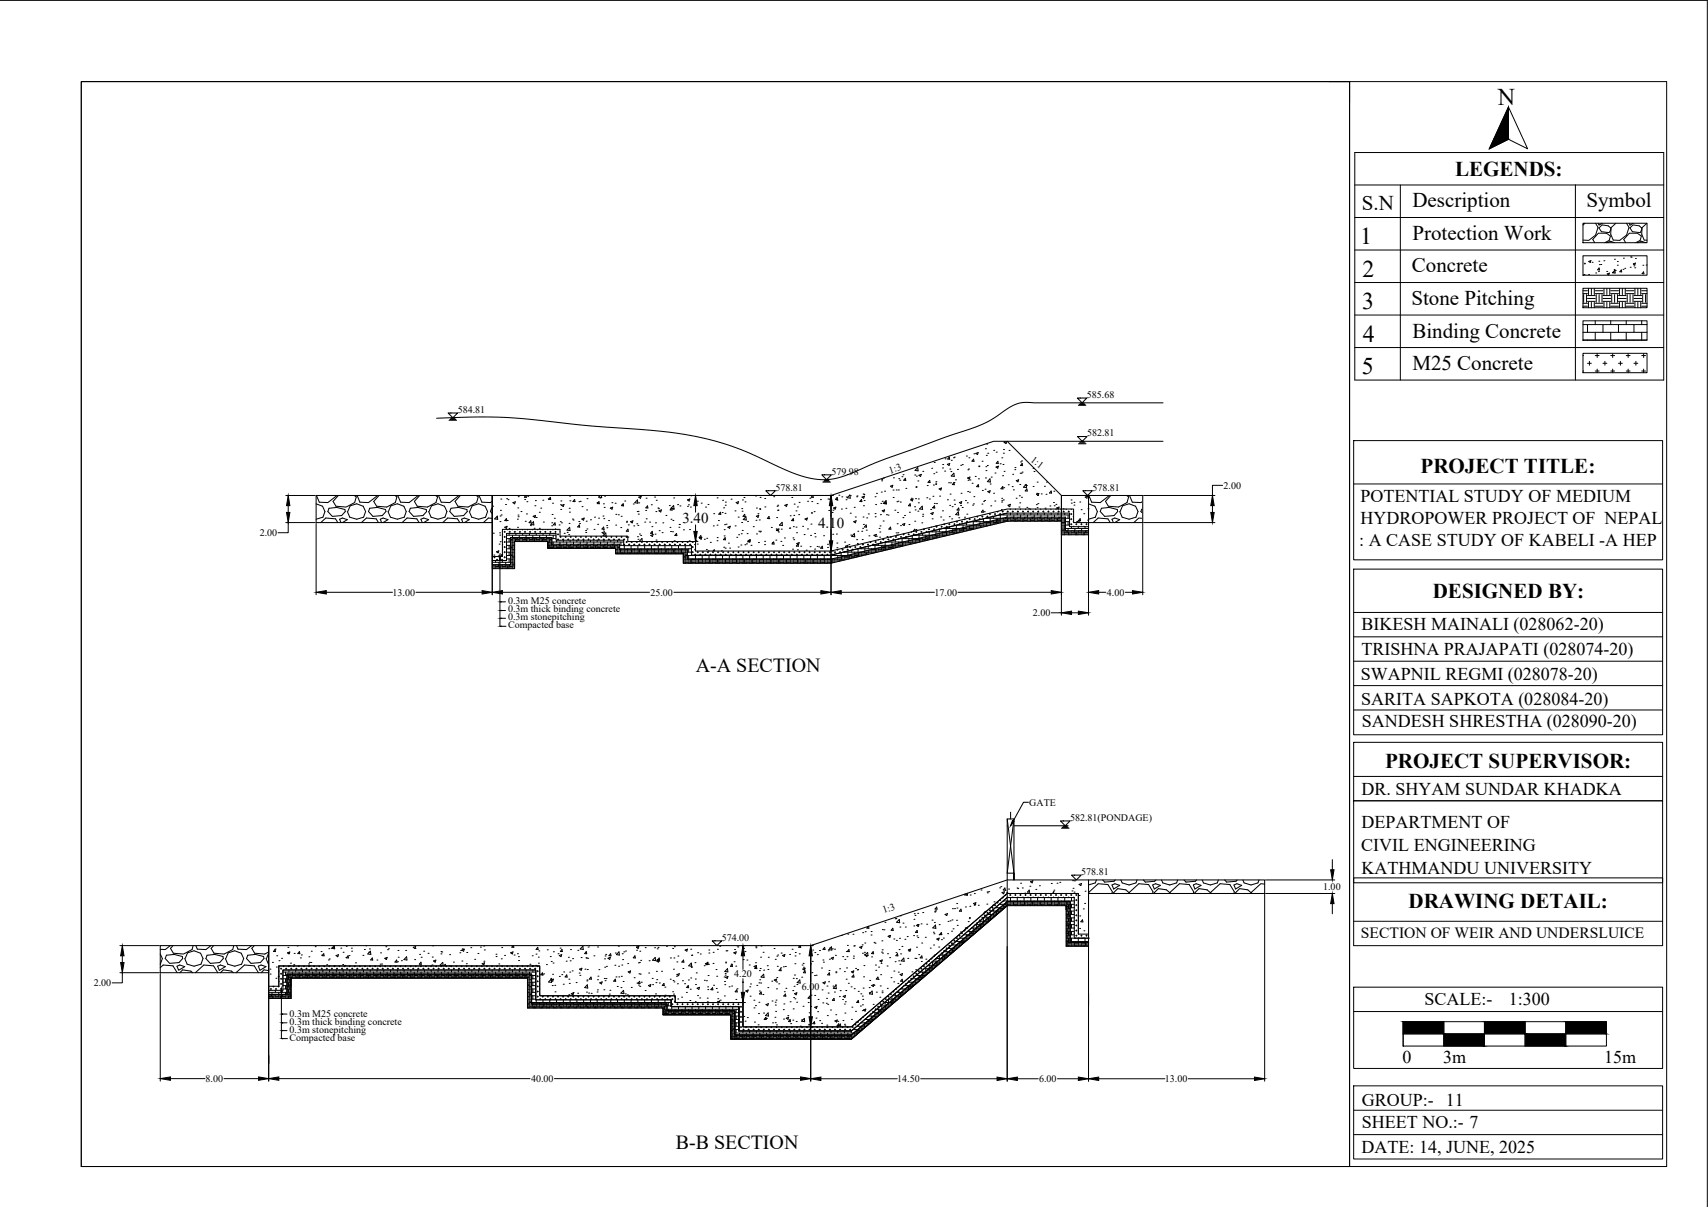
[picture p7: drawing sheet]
<svg xmlns="http://www.w3.org/2000/svg" width="420mm" height="297mm" viewBox="0 0 420 297" stroke-linecap="round" stroke-linejoin="round" font-family="sans-serif">
<defs><g id="words">
<g font-size="5.9">
<text x="368.5" y="25.9">N</text>
<text x="334.6" y="60.1">1</text>
<text x="335.2" y="68.1">2</text>
<text x="335.1" y="76.1">3</text>
<text x="335.2" y="84.1">4</text>
<text x="335" y="92.1">5</text>
</g>
<g font-size="5.2">
<text x="357.9" y="43.3">LEGENDS:</text>
<text x="335" y="51.6">S.N</text>
<text x="347.4" y="51.1">Description</text>
<text x="390.2" y="51.1">Symbol</text>
<text x="347.4" y="59.1">Protection Work</text>
<text x="347.3" y="67">Concrete</text>
<text x="347.2" y="75.1">Stone Pitching</text>
<text x="347.4" y="83.1">Binding Concrete</text>
<text x="347.4" y="91">M25 Concrete</text>
<text x="349.4" y="116.4">PROJECT TITLE:</text>
<text x="352.5" y="147.1">DESIGNED BY:</text>
<text x="340.7" y="189">PROJECT SUPERVISOR:</text>
<text x="346.5" y="223.4">DRAWING DETAIL:</text>
</g>
<g font-size="4.9">
<text x="171.1" y="165.5">A-A SECTION</text>
<text x="166.2" y="282.7">B-B SECTION</text>
</g>
<g font-size="4.4">
<text x="334.7" y="123.6">POTENTIAL STUDY OF MEDIUM</text>
<text x="334.7" y="129">HYDROPOWER PROJECT OF NEPAL</text>
<text x="334.4" y="134.4">: A CASE STUDY OF KABELI -A HEP</text>
<text x="335" y="155.2">BIKESH MAINALI (028062-20)</text>
<text x="334.9" y="161.3">TRISHNA PRAJAPATI (028074-20)</text>
<text x="334.8" y="167.4">SWAPNIL REGMI (028078-20)</text>
<text x="334.9" y="173.6">SARITA SAPKOTA (028084-20)</text>
<text x="335" y="178.9">SANDESH SHRESTHA (028090-20)</text>
<text x="335" y="195.6">DR. SHYAM SUNDAR KHADKA</text>
<text x="335" y="203.7">DEPARTMENT OF</text>
<text x="334.9" y="209.5">CIVIL ENGINEERING</text>
<text x="335" y="215.2">KATHMANDU UNIVERSITY</text>
<text x="350.4" y="247.4">SCALE:-</text>
<text x="371.2" y="247.4">1:300</text>
<text x="345" y="261.7">0</text>
<text x="355" y="261.7">3m</text>
<text x="394.7" y="261.7">15m</text>
<text x="335" y="272.2">GROUP:- 11</text>
<text x="335" y="277.6">SHEET NO.:- 7</text>
<text x="334.9" y="283.7">DATE: 14, JUNE, 2025</text>
</g>
<text font-size="3.8" x="334.8" y="230.8">SECTION OF WEIR AND UNDERSLUICE</text>
<g font-size="3.7">
<text x="167.9" y="128.8">3.40</text>
<text x="201.2" y="130">4.10</text>
</g>
<g font-size="2.5">
<text x="112.6" y="101.7">584.81</text>
<text x="267.4" y="97.9">585.68</text>
<text x="267.4" y="107.4">582.81</text>
<text x="253.4" y="113.5" transform="rotate(38 253.4 113.5)">1:1</text>
<text x="204.5" y="116.8">579.98</text>
<text x="219" y="116.6" transform="rotate(-19 219 116.6)">1:3</text>
<text x="190.7" y="120.7">578.81</text>
<text x="268.7" y="120.7">578.81</text>
<text x="301" y="120.3">2.00</text>
<text x="63.9" y="131.9">2.00</text>
<text x="96.6" y="146.6">13.00</text>
<text x="125" y="148.7">0.3m M25 concrete</text>
<text x="160" y="146.6">25.00</text>
<text x="229.9" y="146.6">17.00</text>
<text x="272.3" y="146.6">4.00</text>
<text x="125" y="154.6">Compacted base</text>
<text x="125" y="150.7">0.3m thick binding concrete</text>
<text x="125" y="152.7">0.3m stonepitching</text>
<text x="254.1" y="151.6">2.00</text>
<text x="253.2" y="198.3">GATE</text>
<text x="263.2" y="202">582.81(PONDAGE)</text>
<text x="266" y="215.3">578.81</text>
<text x="325.5" y="219">1.00</text>
<text x="217.4" y="224.8" transform="rotate(-19 217.4 224.8)">1:3</text>
<text x="177.5" y="231.5">574.00</text>
<text x="23.1" y="242.7">2.00</text>
<text x="180.6" y="240.5">4.20</text>
<text x="197.3" y="243.5">6.00</text>
<text x="71.2" y="250.2">0.3m M25 concrete</text>
<text x="71.2" y="256.1">Compacted base</text>
<text x="71.2" y="252.1">0.3m thick binding concrete</text>
<text x="71.2" y="254.1">0.3m stonepitching</text>
<text x="50.6" y="266.3">8.00</text>
<text x="130.6" y="266.3">40.00</text>
<text x="220.7" y="266.3">14.50</text>
<text x="255.6" y="266.3">6.00</text>
<text x="286.6" y="266.3">13.00</text>
</g>
</g></defs>
<!-- layer: 0 -->
<g fill="none" stroke="#000" stroke-width=".25">
<path d="M0 .1h420v296.9M20 20.1h390v267h-390zM20 20.1h312v267h-312zM327 20.1h5v5M332 20.1v267M333.3 37.5h76v56h-76zM371.1 26.3l4.7 10.3-4.7-2.3-4.7 2.3zM371.1 26.3v8M333.3 45.5h76M333.3 53.5h76M344.5 45.5v48M387.5 45.5v48"/>
<path d="M389.4 54.9h15.8v4.8h-15.8zM389.4 59.7h.1M389.9 54.9l-.5 .5M392.3 59.7l-.5-.8 1.4-1.5h2l1 .7-.4 1.1-1 .5M392.5 54.9l.6 1.1-.6 1.9-1.7 1.3-1.4-.1M393.1 54.9l.2 .5 .8-.5M393.3 56.1l.8-.8 1.5 .3 .6 .5v.5l-.4 .7-1.9-.3zM395.1 59.7l1.1-.3 .9 .3M397.5 54.9l-1.2 1.1-.1 1.6 .6 1.5 1.6 .1 1.7-1.3 .6-1.9-.6-1.1M399.9 59.7l-.5-.8 1.4-1.5h2l1 .7-.3 1.1-1.1 .5M400.8 54.9l.2 .5 .8-.5M401 56.1l.7-.8 1.5 .3 .6 .5v.5l-.3 .7-1.9-.3z"/>
<path d="M402.8 59.7l1-.3 1 .3M405.1 54.9l-1.2 1.1-.1 1.6 .7 1.5h.7M333.3 61.5h76M333.3 69.5h76M333.3 77.5h76M389.4 62.9h15.8v4.8h-15.8zM389.4 70.9h15.8v4.8h-15.8zM389.4 78.9h15.8v4.8h-15.8zM389.4 72.3h1.1M389.4 71.6h1.1M389.4 75.4h1.1M389.4 74.6h1.1"/>
<path d="M389.4 79.9h15.8M389.6 72.5v1.9M389.7 67.5h.1M389.7 64.9h.1M389.8 64.8h.1M390.3 72.5v1.9M390.5 74.2h1.9M390.5 73.5h1.9M390.5 72.7h1.9M390.5 79.9v1.9M390.8 70.9v1.6M390.8 74.4v1.3"/>
<path d="M390.8 67.6h.1M390.8 64.3l.6-.2-.2 .5zM391.5 70.9v1.6M391.5 74.4v1.3M391.7 64.5h.1M392.2 70.9v1.6M392.2 74.4v1.3M392.4 72.3h1.9M392.4 71.6h1.9M392.4 75.4h1.9M392.4 74.6h1.9M392.4 78.9v1"/>
<path d="M392.5 67.2h.1M392.7 72.5v1.9M393.2 66.8h.1M393.3 64.3h.1M393.4 66l.1 .4h-.5zM393.4 72.5v1.9M393.4 65.1h.1M393.8 65.1h.1M394.1 72.5v1.9M394.3 74.2h1.9M394.3 73.5h1.9M394.3 72.7h1.9"/>
<path d="M394.3 79.9v1.9M394.5 64.2h.1M394.6 70.9v1.6M394.6 74.4v1.3M395.2 66.8h.1M395.3 70.9v1.6M395.3 74.4v1.3M395.4 67.4l.5-.2-.2 .5zM396 70.9v1.6M396 74.4v1.3M396.2 72.3h1.9M396.2 71.6h1.9"/>
<path d="M396.2 75.4h1.9M396.2 74.6h1.9M396.2 78.9v1M396.5 72.5v1.9M397.1 66.3h.1M397.2 63.8h.1M397.2 72.5v1.9M397.3 66.5v.7l-.6-.1zM397.4 66.5h.1M397.8 65.3h.1M397.9 64.4h.1M397.9 72.5v1.9"/>
<path d="M398.1 74.2h1.9M398.1 73.5h1.9M398.1 72.7h1.9M398.1 79.9v1.9M398.4 70.9v1.6M398.4 74.4v1.3M398.8 66.4l.1 .5h-.4zM399.1 70.9v1.6M399.1 74.4v1.3M399.3 66.3h.1M399.4 63.5h.1M399.7 66h.1"/>
<path d="M399.8 70.9v1.6M399.8 74.4v1.3M400 72.3h1.9M400 71.6h1.9M400 75.4h1.9M400 74.6h1.9M400 78.9v1M400.3 72.5v1.9M401 72.5v1.9M401 65.8h.1M401.1 63.2h.1M401.3 63.3h.1"/>
<path d="M401.7 72.5v1.9M401.8 65l.5-.3-.2 .5zM401.9 65.4h.1M401.9 74.2h1.9M401.9 73.5h1.9M401.9 72.7h1.9M401.9 79.9v1.9M402.1 65.9h.1M402.2 70.9v1.6M402.2 74.4v1.3M402.3 63.6h.1M402.9 70.9v1.6"/>
<path d="M402.9 74.4v1.3M403.6 70.9v1.6M403.6 74.4v1.3M403.8 72.3h1.4M403.8 71.6h1.4M403.8 75.4h1.4M403.8 74.6h1.4M403.8 78.9v1M404.1 72.5v1.9M404.1 65.3h.1M404.3 66.9l.1 .5-.5-.1zM404.8 72.5v1.9"/>
<path d="M404.9 65.2h.1M265 98h2.4l-1.2 1.1zM265.3 99.7h1.8M265.5 99.5h1.4M265.7 99.3h1M265.9 99.1h.6M286.1 99.1l-33.5-.1a8.6 8.6 0 0 0-5.9 2.4l-3.6 2.3a62.4 62.4 0 0 1-10.6 3.9l-9 3.3a179.6 179.6 0 0 0-15.9 6.3l-1.1 .3a17.8 17.8 0 0 1-12.2-1.4l-6.8-3.1a75.8 75.8 0 0 0-30.1-7.3l-16.7-1.3a150.1 150.1 0 0 0-33.3-1.5M333.3 85.5h76M389.4 86.9h15.8v4.8h-15.8zM389.4 81.8h15.8M389.4 83.7h15.8M389.4 87.5h.2"/>
<path d="M389.4 91.3h.2M390.5 83.7h.1M390.5 89.4h1M391 88.9v1M392.4 81.8v1.9M392.4 87.5h1M392.4 91.3h1M392.9 87v1M392.9 90.8v.9M394.3 83.7h.1M394.3 89.4h1M394.8 88.9v1"/>
<path d="M396.2 81.8v1.9M396.2 87.5h1M396.2 91.3h1M396.7 87v1M396.7 90.8v.9M398.1 83.7h.1M398.1 89.4h1M398.6 88.9v1M400 81.8v1.9M400 87.5h1M400 91.3h1M400.5 87v1"/>
<path d="M400.5 90.8v.9M401.9 83.7h.1M401.9 89.4h1M402.4 88.9v1M403.8 81.8v1.9M403.8 87.5h1M403.8 91.3h1M404.3 87v1M404.3 90.8v.9M110.2 101.6h2.4l-1.2 1.2zM110.5 103.4h1.8M110.7 103.2h1.4"/>
<path d="M110.9 103h1M111.1 102.8h.6M202.2 116.9h2.3l-1.2 1.1zM202.4 118.6h1.9M202.6 118.4h1.5M202.8 118.2h1.1M203 118h.7M216.9 118.3h.1M216.9 118h.1M217.3 117.7h.1M219 119.7l.6-.3-.1 .5zM219.8 117.6h.1"/>
<path d="M221.1 117.8h.1M221.3 118.2h.1M221.9 117.3h.1M222.1 116.8h.1M222.7 117.7l.1 .5h-.5zM225 116.9h.1M225.3 119.9h.1M225.3 119.8h.1M225.4 117.2h.1M225.8 115.1v.8l-.7-.1zM225.8 118.4h.1M226 117l.6-.3-.1 .5z"/>
<path d="M227 116h.1M228.1 119.5h.1M228.7 118.2l.1 .6-.5-.1zM229.2 115.2h.1M229.6 119.4h.1M229.7 116.6h.1M229.8 113.8h.1M230.2 119.2h.1M230.2 118.9h.1M230.2 118.6h.1M230.3 116.2h.1M231.9 115.2h.1"/>
<path d="M231.9 114.3h.1M232.4 115.9h.1M232.5 112.9h.1M233 114.3l.6-.2-.1 .5zM233.3 118.8h.1M233.5 112.5l.1 .5h-.5zM233.6 115.4h.1M233.8 118.8h.1M233.9 116.1h.1M234 113.3h.1M234.6 112.6h.1M234.6 116.5l.1 .7-.7-.1z"/>
<path d="M234.7 118.7h.1M234.7 118.8l.1 .5-.5-.1zM234.7 112.5h.1M235 118.1h.1M235.5 115.5h.1M236.3 114.5h.1M236.7 114.3h.1M237.7 112.2h.1M238 117.6l.6-.2-.2 .5zM238.1 115.6h.1M238.1 118.2h.1M238.2 115.4h.1"/>
<path d="M238.3 112.7h.1M238.6 118.1h.1M239.1 118.9h.1M239.5 113l.1 .5h-.5zM239.6 111.7h.1M239.9 117.2h.1M240.1 111.6l.5-.2-.1 .5zM240.7 119.3v.5h-.4zM240.7 117.8h.1M240.8 114.7h.1M240.8 114.8h.1M241.6 113.5h.1"/>
<path d="M242.4 110.4h.1M242.4 117.6h.1M242.5 114.8h.1M242.5 115.8h.1M242.6 112.1h.1M242.7 109.3h.1M242.9 114.6h.1M243 111.5h.1M243.5 117.8l.1 .8-.7-.1zM243.6 119.1h.1M243.8 117.4h.1M244.4 110.8h.1"/>
<path d="M244.8 116.4h.1M245 114.9l.6-.2-.2 .5zM245.1 111.3h.1M245.2 114.9h.1M245.5 113.5l.1 .6-.5-.1zM246 114.1h.1M246.4 112.7h.1M246.5 119.9h.1M246.6 117.1h.1M246.6 119.8l.1 .5h-.5zM246.7 114.3h.1M246.8 111.5h.1"/>
<path d="M246.9 110.6h.1M246.9 108.8h.1M247 116h.1M247.1 108.9l.5-.2-.1 .5zM247.8 108.6h38.3M248 119.3h.1M248.2 110.8h.1M249 119.7h.1M249.1 116.7h.1M249.6 115.6h.1M249.7 115.1h.1M250 118.3l.6-.2-.2 .5z"/>
<path d="M250.9 119.2h.1M251 116.5h.1M251.1 113.7h.1M251.2 116.5h.1M251.3 113.4h.1M251.4 116.2h.1M251.4 114.1l.1 .5-.5-.1zM252.2 119.3h.1M252.4 119.2l.1 .8-.7-.1zM252.5 119.5h.1M254.1 115.3h.1M254.1 119.7h.1"/>
<path d="M254.3 116h.1M255.1 118.6h.1M256.9 119.7h.1M257.4 118.6h.1M265 107.4h2.4l-1.2 1.2zM265.3 109.2h1.9M265.5 109h1.5M265.7 108.8h1.1M300.8 119.4h-2.5v2.5M333 108.4h76v29.4h-76zM333 119.1h76M70.3 121.9h7.3"/>
<path d="M70.3 128.6h7.3M70.9 128.6v2.5h-2.5M70.9 124.4v1.7M77.8 124l1.5 .6 .6 1.3-.5 1.4-1.6 .5M77.8 128.8v17.6M77.9 121.9l.6 1.7 2.1 .1 2.2-1.7M78.9 128.6l1.2-1.1 2.4 .2 .6 .9M80.9 125.1l1.9-.2 2 .5 .1 .5-.9 1-2.3 .2-1.1-1.2zM82.9 121.9l-.1 .1M83.2 121.9l-1.3 1.5 .7 1.2 2.5 .2 2.1-1.1 .4-1.4-.5-.4M83.9 128.6l-.4-.8 .7-.3 1.2 .4-1.2 .7M85.4 125.9l.6 1.4 1.7 .5 1.7-.5 .5-1.4-.6-1.3-1.6-.6-1.6 .5-.6 1.4"/>
<path d="M87.9 121.9l.6 1.7 2.1 .1 2.2-1.7M88.9 128.6l1.2-1.1 2.4 .2 .6 .9M90.9 125.1l1.9-.2 2 .5 .1 .5-.9 1-2.3 .2-1.1-1.2zM92.9 121.9l-.1 .1M93.2 121.9l-1.3 1.5 .7 1.2 2.5 .2 2.1-1.1 .4-1.4-.5-.4M93.9 128.6l-.4-.8 .7-.3 1.2 .4-1.2 .7M95.4 125.9l.6 1.4 1.7 .5 1.7-.5 .5-1.4-.6-1.3-1.6-.6-1.6 .5-.6 1.4M97.9 121.9l.6 1.7 2.1 .1 2.3-1.8M98.9 128.6l1.2-1.1 2.4 .2 .6 .9M100.9 125.1l1.9-.2 2 .5 .1 .5-.9 1-2.3 .2-1.1-1.2zM103.2 121.9l-1.3 1.5 .7 1.2 2.5 .2 2.1-1.1 .4-1.4-.5-.4M103.9 128.6l-.4-.8 .7-.3 1.2 .4-1.2 .7"/>
<path d="M105.4 125.9l.6 1.4 1.7 .5 1.7-.5 .5-1.4-.6-1.3-1.6-.6-1.6 .5-.6 1.4M107.9 121.9l.6 1.7 2.1 .1 2.2-1.7M108.9 128.6l1.2-1.1 2.4 .2 .6 .9M110.9 125.1l1.9-.2 2 .5 .1 .5-.9 1-2.3 .2-1.1-1.2zM112.9 121.9l-.1 .1M113.2 121.9l-1.3 1.5 .7 1.2 2.5 .2 2.1-1.1 .4-1.4-.5-.4M113.9 128.6l-.4-.8 .7-.3 1.2 .4-1.2 .7M115.4 125.9l.6 1.4 1.7 .5 1.7-.5 .5-1.4-.6-1.3-1.6-.6-1.6 .5-.6 1.4M117.8 121.9l.7 1.7 2.1 .1 .5-.4M121.1 137.8h.1M121.1 122.1v24.3M121.1 125.1h-.2l-.3 .8 .5 .5"/>
<path d="M121.1 127.6l-1-.1-1.2 1.1M121.1 138.4h5M121.1 139.2h.8M121.2 139.3v.6M121.2 124.6h.1M121.3 131.2h.1M121.5 136.6h.1M121.5 137.1h.3M121.5 139.3v.6M121.6 137v.3M121.8 139.3v.6M121.9 137.9v.5"/>
<path d="M121.9 139.7h.8M121.9 139.4h.8M122 138.9v.4M122.1 135.8l.6-.2-.2 .5zM122.1 137.8h.3M122.2 127.4h.1M122.3 137.6v.3M122.3 138.9v.4M122.3 127l.1 .8-.7-.1zM122.6 138.9v.4M122.7 136.7h.1M122.7 137.1h.4"/>
<path d="M122.7 138.4v.5M122.7 139.2h.9M122.8 133.9h.1M122.9 139.3v.6M122.9 131.1h.1M122.9 137v.3M122.9 136.3h.1M122.9 131.7h.1M123 128.4h.1M123 127h.1M123 136.9l.4-.4 .1 .4M123 133.3h.1"/>
<path d="M123.1 125.6h.1M123.2 139.3v.6M123.2 122.8h.1M123.3 126.7h.1M123.4 137.8h.3M123.5 139.3v.6M123.5 137.6v.3M123.6 137.9v.5M123.6 139.7h.8M123.6 139.4h.8M123.6 131.5h.1M123.6 132.8h.1"/>
<path d="M123.6 134h.1M123.6 135.3h.1M123.6 136.5h.1M123.7 138.9v.4M124 130.9h.3M124 132.1h.3M124 133.4h.3M124 134.6h.3M124 135.9h.3M124 137.1h.3M124 138.9v.4M124.2 129.7l.5-.2-.1 .5z"/>
<path d="M124.2 130.7v.3M124.2 132v.3M124.2 133.2v.3M124.2 134.5v.3M124.2 135.7v.3M124.2 137v.3M124.3 138.9v.4M124.4 124.2h.1M124.4 138.4v.5M124.4 139.2h.8M124.5 139.3v.6M124.6 127.6l.1 .6-.5-.1z"/>
<path d="M124.6 133.4h1.5M124.6 135.9h1M124.6 131.7h12.2M124.6 132.6h1M124.6 134.2h1M124.6 135.1h1.5M124.6 136.7h1.5M124.6 137.5h1M124.6 122.7h.1M124.8 128.1h.1M124.8 130.3v.1M124.8 139.3v.6"/>
<path d="M125 123h.1M125.1 139.3v.6M125.2 130h.1M125.2 130.9h.4M125.2 131.3v.4M125.2 132.6v.8M125.2 134.2v.9M125.2 135.9v.8M125.2 137.5v.9M125.2 139.7h.9M125.2 139.4h.9M125.3 138.9v.4"/>
<path d="M125.4 130.7v.3M125.6 132.8h.5M125.6 137.8h.5M125.6 133.1h.5M125.6 134.7h.5M125.6 136.4h.5M125.6 138.1h.5M125.6 134.4h.5M125.6 136.1h.5M125.7 132.3v.4M125.7 133.5v.8M125.7 135.2v.8"/>
<path d="M125.7 136.8v.9M125.7 138.5v.8M126 132.3v.4M126 133.5v.8M126 135.2v.8M126 136.8v.9M126 138.5v.8M126 130.3v.1M126.1 135.3h.5M126.1 135.9h.5M126.1 131.7v.6M126.1 132.6h.8"/>
<path d="M126.1 134.2h.5M126.1 137.5h.5M126.1 139.2h.5M126.1 133.9h.5M126.1 135.6h.5M126.1 137.2h.5M126.1 138.9h.5M126.1 133.6h.5M126.1 136.9h.5M126.1 138.6h.5M126.2 132.7v.8M126.2 134.3v.9"/>
<path d="M126.2 136v.8M126.2 137.7v.8M126.2 139.3v.6M126.2 123.7l.6-.2-.2 .5zM126.5 130.9h.3M126.5 132.7v.8M126.5 134.3v.9M126.5 136v.8M126.5 137.7v.8M126.5 139.3v.6M126.7 130.7v.3M126.8 132.7v.6"/>
<path d="M126.9 132.8h.8M126.9 131.3v.4M126.9 133.1h.8M127 132.3v.4M127.3 127.8h.1M127.3 130.3v.1M127.3 129.8h.1M127.3 132.3v.4M127.4 125h.1M127.4 126.8h.1M127.5 127.2h.1M127.5 122.2h.1"/>
<path d="M127.6 132.3v.4M127.7 130.9h.4M127.7 131.7v.6M127.7 132.6h.9M127.8 132.7v.6M127.9 130.7v.3M128.2 125.9h.1M128.2 132.7v.6M128.5 132.7v.6M128.5 130.3v.1M128.6 132.8h.8M128.6 131.3v.4"/>
<path d="M128.6 133.1h.8M128.7 132.3v.4M129 130.9h.3M129 132.3v.4M129.1 122.9h.1M129.1 130.7v.3M129.2 128.3h.1M129.3 132.3v.4M129.3 121.9l-.3 .5h.5l-.1-.5M129.4 131.7v.6M129.4 132.6h.8M129.5 126.5h.1"/>
<path d="M129.5 132.7v.6M129.6 123.5h.1M129.8 130.3v.1M129.8 122.1h.1M129.8 132.7v.6M130.1 132.7v.6M130.2 130.9h.4M130.2 132.8h.9M130.2 131.3v.4M130.2 133.1h.9M130.3 132.3v.4M130.4 130.7v.3"/>
<path d="M130.5 129.3h.1M130.6 128.2l.1 .5-.5-.1zM130.7 132.3v.4M131 132.3v.4M131 130.3v.1M131.1 131.7v.6M131.1 132.6h.8M131.2 127.1l.5-.3-.1 .5zM131.2 132.7v.6M131.2 128.4l.1 .8-.7-.1zM131.4 130h.1M131.5 127.2h.1"/>
<path d="M131.5 130.9h.3M131.5 132.7v.6M131.6 124.5h.1M131.6 130.7v.3M131.7 123.2h.1M131.8 132.7v.6M131.9 127.4h.1M131.9 132.8h.8M131.9 131.3v.4M131.9 133.1h.8M132 132.3v.4M132.3 130.3v.1"/>
<path d="M132.3 132.3v.4M132.6 132.3v.4M132.7 126.1h.1M132.7 130h.1M132.7 130.9h.4M132.7 131.7v.6M132.7 132.6h.9M132.8 132.7v.6M132.9 130.7v.3M133 125h.1M133.2 132.7v.6M133.5 132.7v.6"/>
<path d="M133.5 130.3v.1M133.5 123.1h.1M133.6 132.8h.8M133.6 131.3v.4M133.6 133.1h.8M133.7 128.5h.1M133.7 132.3v.4M134 130.9h.3M134 132.3v.4M134.1 130.7v.3M134.3 132.3v.4M134.4 131.7v.6"/>
<path d="M134.4 132.6h.8M134.5 132.7v.6M134.8 133.3h-8.2v6.6h-5.5v-3M134.8 134.2h.4M134.8 133.9h.4M134.8 133.6h.4M134.8 130.3v.1M134.8 132.7v.8M134.8 134.3v.6M134.9 122.8h.1M135.1 132.7v.8M135.1 134.3v.6"/>
<path d="M135.2 130.9h.4M135.2 132.8h.6M135.2 133.4h18.2M135.2 131.3v.4M135.2 133.1h.6M135.2 134.7h.9M135.2 134.4h.9M135.4 132.3v.4M135.4 133.5v.8M135.4 122.4l.1 .5h-.5zM135.4 130.7v.3M135.7 132.3v.4"/>
<path d="M135.7 133.5v.8M135.7 129.4h.1M135.7 128.7h.1M135.8 132.6h1M135.8 126.6h.1M135.9 123.8h.1M136 133.9v.4M136 130.3v.1M136.1 131.7v.9M136.1 133.4v.5M136.1 134.2h.8M136.2 134.3v.6"/>
<path d="M136.4 127.5h.1M136.5 130.9h.3M136.5 134.3v.6M136.5 130.3h.2M136.5 128.7l.1 .5-.5-.1zM136.7 130.7v.3M136.8 132.1h.1M136.8 134.3v.6M136.9 132.9v.5M136.9 134.7h.8M136.9 134.4h.8M137 133.9v.4"/>
<path d="M137.1 131.5h.3M137.1 132.8h.3M137.3 130.3v.1M137.3 131.4v.3M137.3 132.6v.3M137.3 133.9v.4M137.5 129.2h.1M137.6 133.9v.4M137.7 130.9h.1M137.7 132.1h.4M137.7 133.4v.5M137.7 134.2h.9"/>
<path d="M137.8 133.9h14.6v1.4h2M137.8 133.9h-2v-1.6h-10.2v6.6h-4.5M137.8 128.4h.1M137.8 134.3v.6M137.9 124.2h.1M137.9 132v.3M137.9 125.4h.1M138 123.3h.1M138.1 128.7h.1M138.2 124.4l.5-.3-.1 .6zM138.2 134.3v.6M138.4 132.8h.3"/>
<path d="M138.5 134.3v.6M138.5 132.6v.3M138.6 132.9v.5M138.6 134.7h.8M138.6 134.4h.8M138.7 133.9v.4M138.8 131.3h.1M139 132.1h.3M139 133.9v.4M139.1 132v.3M139.3 133.9v.4M139.4 133.4v.5"/>
<path d="M139.4 134.2h.8M139.5 134.3v.6M139.5 131h.1M139.6 132.8h.3M139.8 132.6v.3M139.8 134.3v.6M139.9 131.6h.1M140 128.8h.1M140 125.1h.1M140.1 126h.1M140.1 122.1h.1M140.1 129.8l.1 .8-.7-.1z"/>
<path d="M140.1 134.3v.6M140.2 123.2h.1M140.2 132.1h.4M140.2 132.9v.5M140.2 134.7h.9M140.2 134.4h.9M140.3 133.9v.4M140.4 132v.3M140.7 133.9v.4M140.8 127.7h.1M140.9 132.8h.3M141 133.9v.4"/>
<path d="M141 128h.1M141 132.6v.3M141.1 133.4v.5M141.1 134.2h.8M141.2 134.3v.6M141.4 122.9v.6l-.5-.1zM141.5 132.1h.3M141.5 134.3v.6M141.6 132v.3M141.8 134.3v.6M141.9 132.9v.5M141.9 134.7h.8"/>
<path d="M141.9 134.4h.8M142 133.9v.4M142.1 132.8h.3M142.3 132.6v.3M142.3 133.9v.4M142.4 128.4h.1M142.4 123.5h.1M142.5 129.2l.1 .5h-.5zM142.6 128.8h.1M142.6 133.9v.4M142.7 123.4h.1M142.7 132.1h.4"/>
<path d="M142.7 133.4v.5M142.7 134.2h.9M142.8 134.3v.6M142.9 132v.3M143.1 127.7l.6-.2-.2 .5zM143.2 134.3v.6M143.2 124.7h.1M143.4 132.8h.3M143.5 134.3v.6M143.5 132.6v.3M143.6 132.9v.5M143.6 134.7h.8"/>
<path d="M143.6 134.4h.8M143.7 133.9v.4M144 132.1h.3M144 133.9v.4M144 130.6h.1M144.1 131h.1M144.1 132v.3M144.2 128.3h.1M144.3 125.5h.1M144.3 133.9v.4M144.4 130.2h.1M144.4 122.7h.1"/>
<path d="M144.4 133.4v.5M144.4 134.2h.8M144.5 134.3v.6M144.6 132.8h.3M144.8 132.6v.3M144.8 134.3v.6M145.1 134.3v.6M145.2 132.1h.4M145.2 132.9v.5M145.2 134.7h.9M145.2 134.4h.9M145.3 127.9h.1"/>
<path d="M145.4 133.9v.4M145.4 132v.3M145.5 121.9l.1 .1M145.6 121.9v.1M145.7 133.9v.4M145.9 132.8h.3M146 133.9v.4M146 132.6v.3M146.1 133.4v.5M146.1 134.2h.8M146.1 130.3h.1M146.2 134.3v.6"/>
<path d="M146.2 127.3h.1M146.5 132.1h.3M146.5 134.3v.6M146.7 132v.3M146.8 134.3v.6M146.9 123.7h.1M146.9 132.9v.5M146.9 134.7h.8M146.9 134.4h.8M147 129h.1M147 133.9v.4M147.1 132.8h.3"/>
<path d="M147.2 127.5h.1M147.3 132.6v.3M147.3 123.5l.1 .5-.5-.1zM147.3 133.9v.4M147.6 122.6h.1M147.6 133.9v.4M147.6 121.9l-.3 .4 .7 .1-.1-.5M147.7 132.1h.4M147.7 133.4v.5M147.7 134.2h.9M147.8 134.3v.6M147.9 132v.3"/>
<path d="M148.1 131.1l.6-.2-.2 .5zM148.2 134.3v.6M148.3 127h.1M148.4 132.8h.3M148.4 130.4h.1M148.4 124h.1M148.5 134.3v.6M148.5 129.7l.1 .5h-.5zM148.5 127.6h.1M148.5 132.6v.3M148.6 132.9v.5M148.6 134.7h.8"/>
<path d="M148.6 134.4h.8M148.6 124.9h.1M148.7 133.9v.4M148.7 122.1h.1M149 132.1h.3M149 133.9v.4M149.1 131.9l-.7-.1 .6-.6 .1 .7M149.2 132v.3M149.2 129.3h.1M149.3 129.9h.1M149.3 133.9v.4M149.4 133.4v.5"/>
<path d="M149.4 134.2h.8M149.5 134.3v.6M149.6 132.8h.3M149.7 128.1h.1M149.8 132.6v.3M149.8 134.3v.6M150.1 125l.6-.2-.2 .5zM150.1 134.3v.6M150.2 132.1h.4M150.2 132.9v.5M150.2 134.7h.9M150.2 134.4h.9"/>
<path d="M150.3 133.9v.4M150.4 132v.3M150.5 123.7h.1M150.7 133.9v.4M150.9 132.8h.3M151 133.9v.4M151 132.6v.3M151.1 133.4v.5M151.1 134.2h.8M151.2 134.3v.6M151.3 123.9h.1M151.4 135.3h.5"/>
<path d="M151.4 135.9h.5M151.4 135.6h.5M151.5 129.2h.1M151.5 126.6h.1M151.5 132.1h.3M151.5 134.3v.9M151.5 136v.3M151.6 132v.3M151.8 134.3v.9M151.8 136v.3M151.9 132.9v.5M151.9 135.1h18.2"/>
<path d="M151.9 134.7h.5M151.9 134.4h.5M151.9 136.1h.8M152 133.9v.4M152 135.2v.8M152.1 126.7h.1M152.1 132.8h.3M152.3 132.6v.3M152.3 133.9v.4M152.3 135.2v.8M152.4 134.2h1M152.6 135.3v.7"/>
<path d="M152.7 129.8h.1M152.7 132.1h.4M152.7 135.9h.9M152.7 133.4v.8M152.7 135.1v.2M152.7 135.6h.9M152.8 127.1h.1M152.8 136v.3M152.9 132v.3M152.9 124.3h.1M153.2 136v.3M153.3 124l.1 .5-.5-.1z"/>
<path d="M153.4 132.8h.3M153.4 134h.3M153.5 136v.3M153.5 132.6v.3M153.5 133.9v.3M153.6 134.3v.8M153.6 136.1h.8M153.7 123.3h.1M153.7 135.3v.7M154 132.1h.3M154 133.4h.3M154 135.3v.7"/>
<path d="M154.1 128.5h.1M154.1 128.3h.1M154.1 132v.3M154.1 133.2v.3M154.3 135.3v.7M154.4 135.9h.8M154.4 135.1v.2M154.4 135.6h.8M154.5 132.2h.1M154.5 130.2l.1 .6-.5-.1zM154.5 136v.3M154.6 129.2h.1"/>
<path d="M154.6 134h.3M154.8 133.9v.3M154.8 136v.3M155.1 128.4l.6-.2-.2 .5zM155.1 136v.3M155.2 133.4h.4M155.2 134.3v.8M155.2 136.1h.9M155.3 135.3v.7M155.4 133.3v.2M155.7 135.3v.7M155.8 124h.1"/>
<path d="M155.9 134h.3M155.9 129.4h.1M156 135.3v.7M156 133.9v.3M156.1 135.9h.8M156.1 135.1v.2M156.1 135.6h.8M156.2 136v.3M156.5 133.4h.3M156.5 136v.3M156.6 128.9h.1M156.6 133.3v.2"/>
<path d="M156.7 125.9h.1M156.8 123l.1 .8-.7-.1zM156.8 136v.3M156.8 132.1h.1M156.9 129.3h.1M156.9 134.3v.8M156.9 136.1h.8M156.9 132.7h.1M157 125.9h.1M157 126.5h.1M157 135.3v.7M157.1 123.7h.1"/>
<path d="M157.1 134h.3M157.1 122.4l.6-.3-.1 .5zM157.3 133.9v.3M157.3 131.4h.1M157.3 135.3v.7M157.6 131.8h.1M157.6 135.3v.7M157.7 133.3l-.4-.1 .6-.7 .1 .8M157.7 133.4h.4M157.7 135.9h.9M157.7 135.1v.2M157.7 135.6h.9"/>
<path d="M157.9 136v.3M157.9 133.3v.2M158.2 136v.3M158.4 134h.3M158.5 136v.3M158.5 133.9v.3M158.6 134.3v.8M158.6 136.1h.8M158.6 128.5h.1M158.7 135.3v.7M158.8 125.6h.1M158.9 122.6h.1"/>
<path d="M159 127.7h.1M159 133.4h.3M159 135.3v.7M159.2 133.3v.2M159.3 124.5l.1 .5h-.5zM159.3 135.3v.7M159.4 135.9h.8M159.4 135.1v.2M159.4 135.6h.8M159.5 136v.3M159.6 134h.3M159.8 133.9v.3"/>
<path d="M159.8 128.5h.1M159.8 136v.3M160.1 131.8l.6-.3-.2 .5zM160.1 136v.3M160.2 124.2h.1M160.2 133.4h.4M160.2 134.3v.8M160.2 136.1h.9M160.3 135.3v.7M160.4 129.6h.1M160.4 133.3v.2M160.4 130.8l.1 .5-.5-.1z"/>
<path d="M160.7 135.3v.7M160.9 134h.3M161 135.3v.7M161 122.3h.1M161 133.9v.3M161.1 135.9h.8M161.1 135.1v.2M161.1 135.6h.8M161.1 131.5h.1M161.2 136v.3M161.2 128.7h.1M161.3 125.9h.1"/>
<path d="M161.4 132.9h.1M161.4 123.1h.1M161.5 133.4h.3M161.5 136v.3M161.6 133.3v.2M161.8 136v.3M161.8 125h.1M161.9 134.3v.8M161.9 136.1h.8M162 125.2h.1M162 135.3v.7M162.1 125.7l.6-.2-.2 .5z"/>
<path d="M162.1 134h.3M162.1 130.6h.1M162.3 133.9v.3M162.3 135.3v.7M162.6 135.3v.7M162.7 133.4h.4M162.7 135.9h.9M162.7 135.1v.2M162.7 135.6h.9M162.8 136v.3M162.9 131.1h.1M162.9 133.3v.2"/>
<path d="M163 128.7h.1M163.2 136v.3M163.4 134h.3M163.5 136v.3M163.5 133.9v.3M163.6 134.3v.8M163.6 136.1h.8M163.7 135.3v.7M163.8 126.8h.1M164 133.4h.3M164 135.3v.7M164.1 133.3v.2"/>
<path d="M164.3 135.3v.7M164.4 135.9h.8M164.4 135.1v.2M164.4 135.6h.8M164.5 136v.3M164.6 134h.3M164.7 124.4h.1M164.8 133.9v.3M164.8 129.8h.1M164.8 136v.3M165 130.8h.1M165.1 127.8h.1"/>
<path d="M165.1 136v.3M165.2 133.4h.4M165.2 134.3v.8M165.2 136.1h.9M165.3 125l.1 .5h-.5zM165.3 135.3v.7M165.4 133.3v.2M165.4 130.9h.1M165.5 128.1h.1M165.6 125.3h.1M165.7 135.3v.7M165.7 124.4l.1 .8-.8-.1z"/>
<path d="M165.7 122.5h.1M165.8 133.1h.1M165.9 134h.3M166 135.3v.7M166 133.9v.3M166.1 135.9h.8M166.1 135.1v.2M166.1 135.6h.8M166.2 136v.3M166.4 131.3l.1 .5h-.5zM166.5 133.4h.3M166.5 136v.3"/>
<path d="M166.6 133.3v.2M166.7 124.2h.1M166.8 136v.3M166.9 134.3v.8M166.9 136.1h.8M167 129.8h.1M167 135.3v.7M167.1 129.1h.1M167.1 134h.3M167.3 124.5h.1M167.3 133.9v.3M167.3 135.3v.7"/>
<path d="M167.6 135.3v.7M167.7 133.4h.4M167.7 135.9h.9M167.7 135.1v.2M167.7 135.6h.9M167.9 136v.3M167.9 133.3v.2M168.1 137.5h.5M168.1 137.2h.5M168.1 136.9h.5M168.1 130.4h.1M168.2 136v.8"/>
<path d="M168.2 137.7v.8M168.4 134h.3M168.5 136v.8M168.5 137.7v.8M168.5 133.9v.3M168.6 138.6h-.5v-2.3h-16.7v-1.4h-16.6v-1.6v1.6h16.6v1.4h16.7v2.3h3M168.6 137.8h.8M168.6 134.3v.8M168.6 136.7l39.6 .1M168.6 138.4h.8M168.6 136.4h.5M168.6 138.1h.8"/>
<path d="M168.6 136.1h.5M168.7 135.3v.7M168.7 136.8v.9M168.7 138.5v.1M169 133.4h.3M169 135.3v.7M169 136.8v.9M169 138.5v.1M169.1 135.9h1M169.1 137.5h36.1M169.1 123l.6-.2-.2 .5zM169.1 124.6h.1"/>
<path d="M169.2 133.3v.2M169.3 137.6v.1M169.3 138.5v.1M169.3 124.2h.1M169.4 135.1v.8M169.4 136.7v.8M169.4 138.6h.8M169.5 137.7v.8M169.5 133.1h.1M169.6 134h.3M169.6 130.3h.1M169.8 133.9v.3"/>
<path d="M169.8 124.8h.1M169.8 137.7v.8M169.9 122h.1M170.1 137.7v.8M170.2 133.4h.4M170.2 134.6h.4M170.2 135.9h.4M170.2 137.8h.9M170.2 136.6v.1M170.2 137.5v.1M170.2 138.4h.9M170.2 138.1h.9"/>
<path d="M170.3 137.6v.1M170.3 138.5v.1M170.4 133.3v.2M170.4 134.5v.3M170.4 135.7v.3M170.5 121.9h33.7M170.7 137.6v.1M170.7 138.5v.1M170.9 134h.2M170.9 135.3h.2M170.9 136.5h.3M171 137.6v.1"/>
<path d="M171 138.5v.1M171 133.9v.3M171 135.1v.3M171 136.4v.2M171.1 136.7v.8M171.1 138.6h.8M171.1 138.6h33.3M171.1 124.4v1.6M171.1 129.2v1.6M171.2 133h.1M171.2 137.7v.8M171.3 133.3h.4"/>
<path d="M171.5 135.9h.3M171.5 137.7v.8M171.5 133.9h.1M171.5 123.3h.1M171.7 135.7v.3M171.8 137.7v.8M171.9 137.8h.8M171.9 136.6v.1M171.9 137.5v.1M171.9 138.4h.8M171.9 138.1h.8M172 137.6v.1"/>
<path d="M172 138.5v.1M172.1 132.4l.5-.2-.1 .5zM172.1 136.5h.3M172.3 136.4v.2M172.3 137.6v.1M172.3 138.5v.1M172.4 131.8l.1 .5h-.5zM172.5 123.8h.1M172.6 137.6v.1M172.6 138.5v.1M172.7 135.9h.4M172.7 136.7v.8"/>
<path d="M172.7 138.6h.9M172.8 137.7v.8M172.9 135.7v.3M173.2 137.7v.8M173.3 132.7h.1M173.4 136.5h.3M173.5 137.7v.8M173.5 136.4l.1 .3M173.6 124.8h.1M173.6 137.8h.8M173.6 137.5v.1M173.6 138.4h.8"/>
<path d="M173.6 138.1h.8M173.7 137.6v.1M173.7 138.5v.1M173.8 135.3h.1M173.9 132.5h.1M174 135.9h.3M174 137.6v.1M174 138.5v.1M174.1 135.7v.3M174.2 124.1h.1M174.2 135.6h.1M174.3 137.6v.1"/>
<path d="M174.3 138.5v.1M174.4 136.7v.8M174.4 138.6h.8M174.5 137.7v.8M174.6 136.5h.3M174.7 133.5h.1M174.8 136.4v.2M174.8 137.7v.8M175.1 137.7v.8M175.2 135.9h.4M175.2 137.8h.9M175.2 136.6v.1"/>
<path d="M175.2 137.5v.1M175.2 138.4h.9M175.2 138.1h.9M175.3 137.6v.1M175.3 138.5v.1M175.4 135.6l.3-.3v.3M175.4 135.7v.3M175.5 129.4h.1M175.6 126.4h.1M175.7 137.6v.1M175.7 138.5v.1M175.9 136.5h.3"/>
<path d="M176 137.6v.1M176 138.5v.1M176 136.4v.2M176.1 136.7v.8M176.1 138.6h.8M176.2 137.7v.8M176.4 133.1h.1M176.4 129.2h.1M176.4 122.5h.1M176.4 132.3h.1M176.5 135.9h.3M176.5 137.7v.8"/>
<path d="M176.6 135.7v.3M176.7 128.1h.1M176.8 137.7v.8M176.9 137.8h.8M176.9 136.6v.1M176.9 137.5v.1M176.9 138.4h.8M176.9 138.1h.8M177 137.6v.1M177 138.5v.1M177.1 136.5h.3M177.2 126.1l.1 .5-.5-.1z"/>
<path d="M177.3 136.4v.2M177.3 137.6v.1M177.3 138.5v.1M177.5 135.6h.1M177.6 137.6v.1M177.6 138.5v.1M177.7 126.1h.1M177.7 135.9h.4M177.7 136.7v.8M177.7 138.6h.9M177.8 123.1h.1M177.8 137.7v.8"/>
<path d="M177.9 135.7v.3M178 125h.1M178 134.7h.1M178.1 131.9h.1M178.1 130.4h.1M178.2 137.7v.8M178.2 129.1h.1M178.3 126.3h.1M178.4 132.3l.1 .5h-.5zM178.4 136.5h.3M178.4 134.9h.1M178.4 124.3h.1"/>
<path d="M178.4 123.6h.1M178.5 137.7v.8M178.5 136.4v.2M178.6 137.8h.8M178.6 136.6v.1M178.6 137.5v.1M178.6 138.4h.8M178.6 138.1h.8M178.6 129h.1M178.7 137.6v.1M178.7 138.5v.1M179 135.9h.3"/>
<path d="M179 137.6v.1M179 138.5v.1M179.1 129.7l.5-.2-.1 .5zM179.2 135.7v.3M179.2 133.7h.1M179.3 137.6v.1M179.3 138.5v.1M179.4 136.7v.8M179.4 138.6h.8M179.5 134.9h.1M179.5 137.7v.8M179.6 136.5h.3"/>
<path d="M179.8 136.4v.2M179.8 137.7v.8M179.8 122.8h.1M180.1 137.7v.8M180.2 135.9h.4M180.2 137.8h.9M180.2 136.6v.1M180.2 137.5v.1M180.2 138.4h.9M180.2 138.1h.9M180.4 137.6v.1M180.4 138.5v.1"/>
<path d="M180.4 135.7v.3M180.7 137.6v.1M180.7 138.5v.1M180.8 125.7h.1M180.8 129.4h.1M180.9 136.5h.3M181 137.6v.1M181 138.5v.1M181 136.4v.2M181.1 136.7v.8M181.1 138.6h.8M181.1 123.7l.6-.2-.2 .5z"/>
<path d="M181.2 137.7v.8M181.2 132.2h.1M181.5 135.9h.3M181.5 137.7v.8M181.6 134.6h.1M181.6 127.3h.1M181.7 135.7v.3M181.7 131.6h.1M181.8 137.7v.8M181.9 137.8h.8M181.9 136.6v.1M181.9 137.5v.1"/>
<path d="M181.9 138.4h.8M181.9 138.1h.8M182 137.6v.1M182 138.5v.1M182.1 136.5h.3M182.2 134.1h.1M182.3 136.4v.2M182.3 137.6v.1M182.3 138.5v.1M182.3 131.4h.1M182.4 128.6h.1M182.5 125.2h.1"/>
<path d="M182.5 125.8h.1M182.6 130.5h.1M182.6 137.6v.1M182.6 138.5v.1M182.6 123h.1M182.7 135.9h.4M182.7 136.7v.8M182.7 138.6h.9M182.8 137.7v.8M182.9 135.7v.3M183 122.4h.1M183.2 137.7v.8"/>
<path d="M183.2 126.6l.1 .5h-.5zM183.2 134.1h.1M183.3 123.5h.1M183.4 136.5h.3M183.5 137.7v.8M183.5 127.2l.1 .8-.8-.1zM183.5 136.4v.2M183.6 137.8h.8M183.6 136.6v.1M183.6 137.5v.1M183.6 138.4h.8M183.6 138.1h.8"/>
<path d="M183.6 133.8h.1M183.7 137.6v.1M183.7 138.5v.1M183.8 131.3h.1M183.9 128.3h.1M184 135.9h.3M184 137.6v.1M184 138.5v.1M184 133.1l.6-.2-.2 .5zM184.1 135.7v.3M184.3 137.6v.1M184.3 138.5v.1"/>
<path d="M184.4 132.9v.5l-.5-.1zM184.4 136.7v.8M184.4 138.6h.8M184.5 137.7v.8M184.6 136.5h.3M184.7 134.2h.1M184.8 136.4v.2M184.8 137.7v.8M185.1 137.7v.8M185.2 135.9h.4M185.2 137.8h.9M185.2 136.6v.1"/>
<path d="M185.2 137.5v.1M185.2 138.4h.9M185.2 138.1h.9M185.3 129.6h.1M185.3 137.6v.1M185.3 138.5v.1M185.4 135.7v.3M185.7 137.6v.1M185.7 138.5v.1M185.9 136.5h.3M185.9 122.1h.1M186 128h.1"/>
<path d="M186 137.6v.1M186 138.5v.1M186 136.4v.2M186.1 127l.5-.2-.1 .5zM186.1 125h.1M186.1 136.7v.8M186.1 138.6h.8M186.1 131.4h.1M186.2 137.7v.8M186.4 126.4h.1M186.5 135.9h.3M186.5 137.7v.8"/>
<path d="M186.6 133.5h.1M186.6 135.7v.3M186.7 130.7h.1M186.8 128h.1M186.8 137.7v.8M186.9 125.2h.1M186.9 125.4h.1M186.9 137.8h.8M186.9 136.6v.1M186.9 137.5v.1M186.9 138.4h.8M186.9 138.1h.8"/>
<path d="M186.9 130.9h.1M187 122.4h.1M187 137.6v.1M187 138.5v.1M187 130.7h.1M187.1 136.5h.3M187.3 136.4v.2M187.3 137.6v.1M187.3 138.5v.1M187.6 137.6v.1M187.6 138.5v.1M187.7 135.9h.4"/>
<path d="M187.7 136.7v.8M187.7 138.6h.9M187.8 137.7v.8M187.9 135.7v.3M188.1 134h.1M188.1 133.2h.1M188.1 122.7h.1M188.2 124.8h.1M188.2 137.7v.8M188.4 136.5h.3M188.4 120.8h2.3l-1.1 1.1zM188.5 137.7v.8"/>
<path d="M188.5 136.4v.2M188.6 137.8h.8M188.6 136.6v.1M188.6 137.5v.1M188.6 138.4h.8M188.6 138.1h.8M188.7 137.6v.1M188.7 138.5v.1M189 135.9h.3M189 137.6v.1M189 138.5v.1M189.1 127.6h.1"/>
<path d="M189.1 135.7v.3M189.2 127.1l.1 .5h-.5zM189.3 137.6v.1M189.3 138.5v.1M189.4 136.7v.8M189.4 138.6h.8M189.5 137.7v.8M189.6 136.5h.3M189.7 129.8h.1M189.8 136.4v.2M189.8 137.7v.8M190 133.5h.1"/>
<path d="M190.1 137.7v.8M190.2 135.9h.4M190.2 137.8h.9M190.2 136.6v.1M190.2 137.5v.1M190.2 138.4h.9M190.2 138.1h.9M190.3 133.4l.1 .5h-.5zM190.3 122.2h.1M190.4 137.6v.1M190.4 138.5v.1M190.4 135.7v.3"/>
<path d="M190.7 137.6v.1M190.7 138.5v.1M190.8 132.9h.1M190.9 136.5h.3M190.9 130.2h.1M191 130.6h.1M191 137.6v.1M191 138.5v.1M191 136.4v.2M191 130.4l.6-.2-.1 .5zM191.1 127.4h.1M191.1 136.7v.8"/>
<path d="M191.1 138.6h.8M191.2 124.6h.1M191.2 137.7v.8M191.3 125.6h.1M191.3 124.3h.1M191.4 125.5h.1M191.5 130.9h.1M191.5 135.9h.3M191.5 137.7v.8M191.7 135.7v.3M191.8 137.7v.8M191.9 137.8h.8"/>
<path d="M191.9 136.6v.1M191.9 137.5v.1M191.9 138.4h.8M191.9 138.1h.8M192 137.6v.1M192 138.5v.1M192.1 133.2h.1M192.1 136.5h.3M192.2 130.2h.1M192.3 136.4v.2M192.3 137.6v.1M192.3 138.5v.1"/>
<path d="M192.4 128.6l.1 .7-.8-.1zM192.5 134.2h.1M192.6 137.6v.1M192.6 138.5v.1M192.7 135.9h.4M192.7 136.7v.8M192.7 138.6h.9M192.8 137.7v.8M192.9 135.7v.3M193 132.4h.1M193.1 124.4l.5-.3-.1 .5zM193.2 137.7v.8"/>
<path d="M193.4 136.5h.3M193.5 137.7v.8M193.5 136.4v.2M193.6 137.8h.8M193.6 136.6v.1M193.6 137.5v.1M193.6 138.4h.8M193.6 138.1h.8M193.7 137.6v.1M193.7 138.5v.1M194 135.9h.3M194 137.6v.1"/>
<path d="M194 138.5v.1M194.2 135.7v.3M194.2 130h.1M194.3 129.9h.1M194.3 137.6v.1M194.3 138.5v.1M194.4 126.9h.1M194.4 136.7v.8M194.4 138.6h.8M194.5 137.7v.8M194.6 136.5h.3M194.8 122.4h.1"/>
<path d="M194.8 136.4v.2M194.8 137.7v.8M195 135.2h.1M195.1 132.4h.1M195.1 137.7v.8M195.1 127.6l.1 .6-.5-.1zM195.2 129.6h.1M195.2 132.8h.1M195.2 135.9h.4M195.2 137.8h.9M195.2 136.6v.1M195.2 137.5v.1"/>
<path d="M195.2 138.4h.9M195.2 138.1h.9M195.3 126.8h.1M195.3 137.6v.1M195.3 138.5v.1M195.4 124.1h.1M195.4 135.7v.3M195.7 137.6v.1M195.7 138.5v.1M195.8 125.7h.1M195.8 129.7h.1M195.9 136.5h.3"/>
<path d="M195.9 131.1h.1M196 137.6v.1M196 138.5v.1M196 133.8l.6-.3-.2 .5zM196 136.4v.2M196.1 136.7v.8M196.1 138.6h.8M196.1 135.3h.1M196.2 124.8h.1M196.2 137.7v.8M196.3 133.9l.1 .5h-.5zM196.5 126.7h.1"/>
<path d="M196.5 135.9h.3M196.5 137.7v.8M196.6 123.6h.1M196.6 135.7v.3M196.8 137.7v.8M196.9 137.8h.8M196.9 136.6v.1M196.9 137.5v.1M196.9 138.4h.8M196.9 138.1h.8M197 134.4h.1M197 137.6v.1"/>
<path d="M197 138.5v.1M197.1 136.5h.3M197.3 136.4v.2M197.3 137.6v.1M197.3 138.5v.1M197.4 129.5h.1M197.6 137.6v.1M197.6 138.5v.1M197.7 135.9h.4M197.7 136.7v.8M197.7 138.6h.9M197.8 131.6h.1"/>
<path d="M197.8 137.7v.8M197.9 135.7v.3M198 127.7l.6-.2-.2 .5zM198.2 137.7v.8M198.3 135.4h.1M198.4 136.5h.3M198.5 137.7v.8M198.5 136.4v.2M198.6 137.8h.8M198.6 136.6v.1M198.6 137.5v.1M198.6 138.4h.8"/>
<path d="M198.6 138.1h.8M198.6 130.2h.1M198.7 123.4h.1M198.7 137.6v.1M198.7 138.5v.1M199 135.9h.3M199 137.6v.1M199 138.5v.1M199.1 135.7v.3M199.2 122.6h.1M199.3 134.5h.1M199.3 137.6v.1"/>
<path d="M199.3 138.5v.1M199.4 131.8h.1M199.4 136.7v.8M199.4 138.6h.8M199.5 129h.1M199.5 137.7v.8M199.6 126.2h.1M199.6 136.5h.3M199.7 123.4h.1M199.8 136.4v.2M199.8 137.7v.8M199.9 121.9l-.3 .5h.5l-.1-.5"/>
<path d="M200.1 137.7v.8M200.2 135.9h.4M200.2 137.8h.9M200.2 136.6v.1M200.2 137.5v.1M200.2 138.4h.9M200.2 138.1h.9M200.3 125.9h.1M200.4 137.6v.1M200.4 138.5v.1M200.4 135.1h.1M200.4 131.3h.1"/>
<path d="M200.4 135.7v.3M200.5 121.9h.1M200.5 132.1h.1M200.7 137.6v.1M200.7 138.5v.1M200.9 136.5h.3M201 137.6v.1M201 138.5v.1M201 134.5h.1M201 123.9h.1M201 136.4v.2M201.1 136.7v.8"/>
<path d="M201.1 138.6h.8M201.2 137.7v.8M201.4 134.6h.1M201.5 135.9h.3M201.5 137.7v.8M201.7 135.7v.3M201.8 137.7v.8M201.8 123h.1M201.9 137.8h.8M201.9 136.6v.1M201.9 137.5v.1M201.9 138.4h.8"/>
<path d="M201.9 138.1h.8M202 137.6v.1M202 138.5v.1M202.1 136.5h.3M202.3 134.4l.1 .5h-.5zM202.3 136.4v.2M202.3 137.6v.1M202.3 138.5v.1M202.6 131.8h.1M202.6 137.6v.1M202.6 138.5v.1M202.7 135.9h.4"/>
<path d="M202.7 136.7v.8M202.7 138.6h.9M202.9 137.7v.8M202.9 135.7v.3M203.2 137.7v.8M203.4 136.5h.3M203.5 137.7v.8M203.5 136.4v.2M203.6 134.7h.1M203.6 133.9h.1M203.6 137.8h.8M203.6 136.6v.1"/>
<path d="M203.6 137.5v.1M203.6 138.4h.8M203.6 138.1h.8M203.7 122.8h.1M203.7 137.6v.1M203.7 138.5v.1M203.9 125.6h.1M204 122.8h.1M204 135.9h.3M204 137.6v.1M204 138.5v.1M204.2 135.7v.3"/>
<path d="M204.3 137.6v.1M204.3 138.5v.1M204.4 138.6h.1M204.4 136.6h-34.3v-2.3h-16.7v-1.4h-16.6v-1.6h-12.2v6.6h-3.5M204.4 122.1v24.3M204.5 137.7v.8M204.6 136.5h.2M204.6 121.9h.4M204.6 135.6h.4M204.7 126.1h.1M204.8 136.4v.1M204.8 137.7v.8"/>
<path d="M204.8 131.5h.1M204.9 125.5h.1M205 125l.6-.2-.1 .5zM205.1 137.7v.7M205.2 135.9h.4M205.2 137.8h.9M205.2 136.4v.3M205.2 138.4h.2M205.2 138.1h.9M205.3 137.4v.3M205.4 135.7v.3M205.7 137.3v.4"/>
<path d="M205.8 131.4h.1M205.9 133.6h.1M205.9 134.8h.1M205.9 123.1h.1M205.9 135.3h.3M205.9 122.4l.1 .5h-.5zM206 137.2v.5M206 135.2v.2M206.1 136.7v.5M206.1 137.5h.8M206.1 137.2h.8M206.2 137.7v.5"/>
<path d="M206.4 121.9h.1M206.5 135.9h.3M206.5 137.7v.4M206.7 135.7v.3M206.8 137.7v.3M206.9 137.8h.8M206.9 136v.7M207 125.3h.1M207 137v.7M207.1 122.3h.1M207.1 135.3h.3M207.3 135.1v.3"/>
<path d="M207.3 136.9v.8M207.5 135.9h4.4M207.6 136.8v.9M207.7 135.8v.1M207.7 136.7v.1M207.7 137.5h.9M207.7 137.2h.9M207.7 136.9h.9M207.8 133.4h.1M207.8 136.8h.1M207.8 137.7v.1M207.9 134.8h.1"/>
<path d="M207.9 135.7v.1M208.1 125.1h.1M208.1 123h.1M208.2 137.7h.1M208.2 122.3h.1M208.4 135.3h.3M208.4 134.7l.2-.5-.6 .2 .4 .3M208.5 136.6v.2M208.5 135.1v.3M208.6 135.9v.7M208.6 136.7h.8M208.7 136.8v.8"/>
<path d="M208.8 134h.1M209 134.6h.3M209 136.8v.7M209.1 121.8l.1 .8-.8-.1zM209.1 134.5v.3M209.2 126.3h.1M209.2 122h.1M209.3 131.7h.1M209.3 136.8v.6M209.4 135.4v.5M209.4 137.2h.8M209.4 136.9h.8"/>
<path d="M209.5 136.4v.4M209.6 135.3h.3M209.8 135.1v.2M209.8 136.3v.5M210 128.4l.6-.2-.2 .5zM210.1 124.9h.1M210.1 136.2v.6M210.2 131.3l.1 .8-.8-.1zM210.2 134.6h.4M210.2 135.9v.3M210.2 136.7h.9M210.2 136.4h.9"/>
<path d="M210.3 136.8v.4M210.4 127.2h.1M210.4 134.5v.3M210.7 136.8v.3M210.7 132.8h.1M210.7 122.3h.1M210.8 136.1h.3M210.8 122.1h.1M210.9 133.7h.1M211 135.1l4.1 .1M211 136.8v.3M211 130.7h.1"/>
<path d="M211 134v.2M211.1 135.1v.8M211.1 136.9h.4M211.1 134h.1M211.2 136v.8M211.5 134.6h.3M211.5 136v.8M211.6 134.5v.3M211.8 136v.8M211.9 134.8v.3M211.9 136.7h.5M211.9 136.4h.8"/>
<path d="M211.9 136.1h.8M211.9 122.9l.1 .6-.5-.1zM212 130.7h.1M212 135.8v.2M212 122.3l.6-.2-.1 .5zM212.1 132.8h.1M212.1 134h.3M212.2 130h.1M212.3 133.9v.3M212.3 127.2h.1M212.3 121.6h.1M212.3 135.7v.3"/>
<path d="M212.4 129.1h.1M212.4 124.5h.1M212.5 121.7h.1M212.6 123.2h.1M212.6 135.7v.3M212.7 135.9h.9M212.7 135.1v.5M212.9 136v.6M212.9 134.5v.1M213 135.6h.6M213.1 129.2l.1 .5h-.5zM213.1 130.5h.1"/>
<path d="M213.2 136v.5M213.2 127.5h.1M213.4 134h.3M213.5 136v.4M213.5 133.9v.3M213.6 134.4v.7M213.6 136.4h.1M213.6 136.1h.8M213.6 126.5h.1M213.7 135.4v.6M213.7 131.9h.1M214 133.4h.3"/>
<path d="M214 135.3v.7M214.2 133.3v.2M214.3 135.3v.7M214.4 135.1v.2h.8M214.4 135.9h.8M214.4 135.6h.8M214.5 134.2h4.2M214.5 136v.2M214.6 134h.3M214.8 133.9v.2M214.8 135.1v.1M214.8 136v.1"/>
<path d="M215 131.7l.6-.2-.2 .5zM215.1 136v.1M215.2 133.4h.4M215.2 134.2v.8l.9 .1M215.3 126.4h.1M215.3 122.2h.1M215.3 127.2h.1M215.3 135.2v.8M215.4 124.2h.1M215.4 133.2v.3M215.6 132h.1M215.6 121.4h.1"/>
<path d="M215.7 135.2v.7M216 135.2v.7M216 132.8v.1M216.1 135.3h.8M216.1 133.8v.4M216.1 135.6h.8M216.2 134.8v.4M216.2 130h.1M216.4 132.2h.1M216.4 130.9h.1M216.5 129.4h.1M216.5 133.4h.3"/>
<path d="M216.5 134.7v.5M216.6 126.7h.1M216.7 133.2v.3M216.7 123.9h.1M216.8 121.1h.1M216.8 134.7v.5M216.9 134.2v.4M216.9 135.1h.8M216.9 134.7h.8M217 135.2v.4M217 123.4h.1M217 125.7l.6-.2-.2 .5z"/>
<path d="M217.1 132.8h.3M217.3 128.2h.1M217.3 132.6v.3M217.3 135.2v.3M217.5 123.9h.1M217.6 120.9h.1M217.6 135.2v.3M217.7 133.4h5M217.7 135.3h.8M217.7 133.4v.8M217.8 134.4v.8M217.9 123.5l.1 .5-.5-.1z"/>
<path d="M217.9 133.2v.2M218 123.2v.8l-.7-.1zM218 126.7h.1M218.2 134.3v.9M218.2 132h.1M218.4 132.8h.3M218.5 126.8h.1M218.5 134.3v.9M218.5 132.6v.3M218.6 133.2v.2M218.6 134.2h.1M218.6 135.1h.8"/>
<path d="M218.6 134.7h.8M218.6 134.4h.8M218.7 134.2v.1M218.7 135.2h.1M219 134.1v.2M219 132.1h.3M219.1 129.7v.5h-.4zM219.1 132.1v.2M219.3 134.1v.2M219.4 133.4v.6M219.4 134.2h.8M219.5 134.3v.7"/>
<path d="M219.6 132.8h.3M219.7 120.6h.1M219.7 122.4h.1M219.8 132.6v.3M219.8 134.3v.6M220 133.9h.2M220.1 125.6h.1M220.1 134.3v.6M220.2 132.1h.4M220.2 132.8v.6M220.2 134.7h.5M220.2 134.4h.9"/>
<path d="M220.3 133.8v.5M220.4 132v.3M220.4 131.1h.1M220.5 120.6h.1M220.6 131.7h.1M220.6 123.5h.1M220.7 133.7v.6M220.7 128.9h.1M220.8 126.1h.1M220.9 131.1h.1M220.9 123.3h.1M221 133.7v.6"/>
<path d="M221 120.6h.1M221 131.7h.1M221 132.6h.1M221.1 133.4v.2M221.1 134.2h.8M221.1 133.9h.8M221.2 134.3v.3M221.3 133.6h.6M221.4 132.6l4.3 .1M221.5 123.6h.1M221.5 132.1h.3M221.5 134.3v.2"/>
<path d="M221.5 129.4h.1M221.6 132v.3M221.8 133.5h.1M221.8 134.3v.2M221.9 132.6v.8M221.9 134.4h.1M222 129l.6-.2-.2 .5zM222 133.5v.8M222.1 127.4h.1M222.1 131.5h.3M222.3 131.4v.3M222.3 133.5v.8"/>
<path d="M222.5 126.9h.1M222.6 133.5v.8M222.7 132.1h.4M222.7 132.2v.4M222.7 134.2h.1M222.7 133.9h.9M222.7 133.6h.9M222.8 120.2h.1M222.9 133.2v.3M222.9 132v.2M223.2 133.1v.4M223.4 131.5h.3"/>
<path d="M223.5 133.1v.4M223.5 131.4v.3M223.6 133.4h.8M223.6 132.6v.4M223.6 133.1h.8M223.6 129.1h.1M223.7 133.5v.5M223.7 126.1h.1M223.9 124l.1 .5h-.5zM224 133.5v.4M224 123l.6-.2-.2 .5zM224.2 122.6h.1"/>
<path d="M224.2 130.9v.1M224.2 130.9h.1M224.3 133.5v.4M224.4 131.8v.8M224.4 133.6h.8M224.5 132.8v.7M224.6 131.5h.3M224.8 131.4v.3M224.8 132.7v.8M224.9 131.7h4.5M225 124.7h.1M225 128.3h.1"/>
<path d="M225.1 130.7l-.1-.5-.4 .5h.2M225.1 125.5h.1M225.1 132.7v.8M225.2 122.7h.1M225.2 130.9h.4M225.2 132.8h.9M225.2 133.4h.9M225.2 131.6v.1M225.2 132.6h.1M225.2 133.1h.9M225.3 130.3h.1M225.4 132.6v.1"/>
<path d="M225.4 133.5v.1M225.4 130.7v.3M225.7 133.5h.1M225.8 125.8h.1M225.9 122.8h.1M225.9 123.7h.1M226 132.5v.2M226 131.4v.1M226.1 131.7v.7M226.1 132.6h.8M226.2 132.7v.7M226.5 130.9h.3"/>
<path d="M226.5 132.7v.6M226.7 130.7v.3M226.8 128.7h.1M226.8 132.7v.6M226.9 124.6v.8l-.7-.1zM226.9 132.8h.8M226.9 131.3v.4M226.9 133.1h.7M226.9 127h.1M227 126.6h.1M227 132.2v.5M227.1 130.3h.3"/>
<path d="M227.3 130.2v.2M227.3 132.2v.5M227.6 132.1v.6M227.7 130.9h.4M227.7 131.7v.3M227.7 132.6h.9M227.7 132.2h.9M227.8 132.7v.3M227.9 130.7v.3M228 122.5h.1M228.2 132.7v.2M228.3 131.9h.3"/>
<path d="M228.4 130.3h.3M228.4 130.9l4.2 .1M228.5 132.7v.2M228.5 130.1v.3M228.6 132.8h.4M228.6 130.9v.8M228.6 122.8h.1M228.7 131.8v.9M228.9 125.4h.1M229 126.4l.6-.3-.2 .5zM229 131.8v.9M229.2 129.7v.1"/>
<path d="M229.3 127.7h.1M229.3 131.8v.9M229.4 124.9h.1M229.4 130.6v.3M229.4 132.6h.4M229.4 132.2h.8M229.4 131.9h.8M229.5 122.1h.1M229.5 131.6v.2M229.6 130.3h.3M229.8 130.1v.3M229.8 131.5v.3"/>
<path d="M229.8 123.9h.1M229.8 124.5l.2 .5h-.6zM230.1 131.5v.3M230.2 129.5h.1M230.2 129.6h.4M230.2 130.9v.6M230.2 131.7h.9M230.3 131.8v.6M230.4 123.9h.1M230.4 129.5v.3M230.4 131.4h.7M230.7 131.8v.6"/>
<path d="M230.9 130.3h.2M231 131.8v.5M231 120.3l.6-.2-.2 .5zM231 130.1l.1 .8M231.1 132.2h.1M231.1 131.9h.8M231.1 122.1h.1M231.2 131.2v.6M231.4 127.2h.1M231.5 129.6h.3M231.5 131.2v.6M231.6 129.5v.3"/>
<path d="M231.8 131.1v.7M231.8 125.7h.1M231.9 130.9v.1M231.9 131.7h.8M231.9 131.4h.8M231.9 131.1h.8M231.9 130.1h4.2M232 128h.1M232 131.8v.2M232.1 129h.3M232.3 129v.2M232.3 131h.1"/>
<path d="M232.3 131.8v.1M232.6 131.8v.1M232.7 129.6h.4M232.7 130.1v.8h.9M232.8 131v.8M232.9 129.5v.3M233.1 123h.1M233.2 131v.8M233.4 129h.3M233.5 131v.7M233.5 127.2h.1M233.5 128.8v.4"/>
<path d="M233.6 129.7v.4M233.6 131.4h.8M233.6 131.1h.8M233.6 124.4h.1M233.7 130.6v.4M233.7 121.6h.1M234 130.6v.4M234.1 127.7h.1M234.1 128.5h.1M234.1 129.5h.1M234.2 124.7h.1M234.3 130.5v.5"/>
<path d="M234.4 130.9h.8M234.4 130.1v.4M234.4 130.6h.8M234.5 131v.4M234.6 129h.3M234.7 123.1h.1M234.8 128.8v.4M234.8 124.1h.1M234.8 131v.4M235.1 131v.3M235.2 128.4h.4M235.2 129.3v.8"/>
<path d="M235.2 131.1h.7M235.4 130.2v.8M235.4 128.2v.3M235.4 129.2h4.8M235.7 130.2v.8M235.7 126l.1 .7-.7-.1zM235.8 125l.1 .5h-.5zM235.8 127.4h.1M235.9 129h.3M236 130.2v.8M236 123.7l.6-.2-.2 .4zM236 128.8v.3"/>
<path d="M236.1 130.3h.8M236.1 130.9h.7M236.1 129.1v.1M236.1 130.1h.1M236.1 130.6h.8M236.2 130v.2M236.2 131h.1M236.3 124.4h.1M236.4 121.4h.1M236.5 128.4h.3M236.5 130v.2M236.7 128.2v.3"/>
<path d="M236.7 124.9h.1M236.8 129.9v.3M236.9 129.2v.7M236.9 130.1h.8M237 130.2v.6M237.3 127.3h.1M237.3 127.8v.1M237.3 130.2v.6M237.3 127.8h.1M237.4 129.7h.3M237.5 123.2h.1M237.6 130.2v.5"/>
<path d="M237.7 128.4h.4M237.7 130.3h.9M237.7 128.7v.5M237.7 130.6h.4M237.8 126.5h.1M237.8 129.6v.6M237.9 128.2v.3M237.9 123.7h.1M238 121h.1M238.2 129.6v.6M238.4 127.8h.3M238.5 129.5v.7"/>
<path d="M238.5 121.1h.1M238.5 127.6v.3M238.6 129.2v.3M238.6 130.1h.8M238.6 129.7h.8M238.7 130.2v.2M238.7 129.4h.7M238.9 128.4h4.2M239 130.2v.2M239.2 128.2v.1M239.3 124.3h.1M239.3 129.3h.1"/>
<path d="M239.3 130.2v.1M239.4 130.3h.1M239.4 128.4v.8M239.5 124h.1M239.5 129.3v.9M239.6 122.2h.1M239.6 127.8h.3M239.8 127.6v.3M239.8 129.3v.9M240.1 129.3v.8M240.2 127.1h.4M240.2 128.1v.3"/>
<path d="M240.2 130.1h.1M240.2 129.7h.9M240.2 129.4h.9M240.3 129v.3M240.4 127v.3M240.7 129v.3M240.9 127.8h.3M241 128.9v.4M241 127.6v.3M241.1 128.4v.5M241.1 129.2h.8M241.1 128.9h.8"/>
<path d="M241.2 129.3v.5M241.5 127.1h.3M241.5 129.3v.5M241.6 124.1h.1M241.6 120.7h.1M241.6 127v.3M241.8 125.5l.1 .6-.5-.1zM241.8 129.3v.4M241.9 127.7v.7M241.9 129.4h.8M242 123.4h.1M242 128.6v.7"/>
<path d="M242.1 125.9h.1M242.2 123.2h.1M242.3 126.6v.1M242.3 120.4h.1M242.3 128.6v.7M242.4 127.5h4.5M242.6 128.5v.8M242.7 127.1h.4M242.7 127.5h.1M242.7 128.4v.1M242.7 129.2h.9M242.7 128.9h.9"/>
<path d="M242.7 128.6h.9M242.8 128.4v.1M242.8 129.3v.1M242.9 127v.3M243 121l.6-.2-.2 .5zM243.2 128.4v.1M243.2 129.3v.1M243.4 126.5h.3M243.5 128.3v.2M243.5 126.4v.3M243.6 128.4h.8M243.6 127.5v.8"/>
<path d="M243.7 128.5v.8M243.7 124.5h.1M244 128.5v.7M244.1 127l-.1 .1M244.3 128.5v.6M244.4 127.1v.4M244.4 128.9h.7M244.4 128.6h.8M244.4 121.4h.1M244.5 128v.5M244.6 126.5h.3M244.7 123.3h.1"/>
<path d="M244.8 126.4v.3M244.8 128v.5M245.1 127.9v.6M245.2 125.9h.4M245.2 128.4h.9M245.2 127.5v.4M245.2 128.1h.9M245.4 128.5v.3M245.4 125.8v.2M245.7 128.5v.3M245.7 127.8h.4M245.9 126.5h.3"/>
<path d="M245.9 126.7h17.2M246 128.5v.2M246 126.4l.1 1.1M246.1 128.6h.3M246.2 127.7v.8M246.3 125.4h.1M246.4 123.6h.1M246.4 122.6h.1M246.4 123.2h.1M246.5 125.9h.3M246.5 127.7v.8M246.7 125.7v.3"/>
<path d="M246.8 123h.1M246.8 127.7v.8M246.9 120h.1M246.9 127.8h.8M246.9 128.4h.4M246.9 126.5v.2M246.9 128.1h.8M247 127.5v.2M247.3 125.4h.1M247.3 126.4h.1M247.3 127.4v.3M247.6 127.3v.4"/>
<path d="M247.7 125.9h.4M247.7 126.7v.6M247.7 127.5h.9M247.8 126.3l-43.4 10.3M247.9 127.7v.6M247.9 125.7v.3M248 124.3l.6-.2-.2 .5zM248.2 124.7h.1M248.2 127.7v.6M248.5 127.7v.6M248.5 125.3v.1M248.6 127.8h.8"/>
<path d="M248.6 126.3v.4M248.6 128.1h.8M248.7 127.3v.4M249 125.9h.3M249 127.3v.4M249.2 125.7v.3M249.3 120.6h.1M249.3 127.3v.4M249.4 126.7v.6M249.4 127.5h.8M249.5 127.7v.6M249.8 125.3v.1"/>
<path d="M249.8 127.7v.6M250 122.6h.1M250.1 127.7v.6M250.2 125.9h.4M250.2 127.8h.9M250.2 126.3v.4M250.2 128.1h.9M250.3 127.3v.4M250.4 125.7v.3M250.7 124.8h.1M250.7 127.3v.4M250.8 122h.1"/>
<path d="M250.8 123.7h.1M251 127.3v.4M251 125.3v.1M251.1 126.7v.6M251.1 127.5h.8M251.2 127.7v.6M251.3 122.4h.1M251.5 125.9h.3M251.5 127.7v.6M251.7 125.7v.3M251.8 127.7v.6M251.9 127.8h.8"/>
<path d="M251.9 126.3v.4M251.9 128.1h.8M252 127.3v.4M252.3 125.3v.1M252.3 127.3v.4M252.6 124.9h.1M252.6 120.3l.1 .5h-.5zM252.6 127.3v.4M252.7 125.9h.4M252.7 126.7v.6M252.7 127.5h.9M252.8 127.7v.6"/>
<path d="M252.9 125.7v.3M253 125.2h.1M253.2 127.7v.6M253.5 127.7v.6M253.5 125.3v.1M253.6 127.8h.8M253.6 126.3v.4M253.6 128.1h.8M253.7 127.3v.4M254 125.9h.3M254 127.3v.4M254.1 125.7v.3"/>
<path d="M254.3 127.3v.4M254.4 126.7v.6M254.4 127.5h.8M254.5 127.7v.6M254.8 125.3v.1M254.8 127.7v.6M254.9 124.2h.1M255 121.7l.6-.3-.2 .5zM255 121.4h.1M255.1 124.9h.1M255.1 127.7v.6M255.2 121.9h.1"/>
<path d="M255.2 125.9h.4M255.2 127.8h.9M255.2 126.3v.4M255.2 128.1h.9M255.3 123.9h.1M255.3 127.3v.4M255.4 125.7v.3M255.7 127.3v.4M256 127.3v.4M256 125.3v.1M256.1 126.7v.6M256.1 127.5h.8"/>
<path d="M256.1 121.5h.1M256.2 127.7v.6M256.5 125.9h.3M256.5 127.7v.6M256.7 125.7v.3M256.8 127.7v.6M256.9 127.8h.8M256.9 126.3v.4M256.9 128.1h.8M257 127.3v.4M257.1 125.1h.1M257.3 125.3v.1"/>
<path d="M257.3 121.6h.1M257.3 127.3v.4M257.6 127.3v.4M257.7 125.9h.4M257.7 126.7v.6M257.7 127.5h.9M257.9 127.7v.6M257.9 125.7v.3M258.2 127.7v.6M258.3 124.5h.1M258.5 127.7v.6M258.5 125.3v.1"/>
<path d="M258.6 120.8l.1 .6-.5-.1zM258.6 127.8h.8M258.6 126.3v.4M258.6 128.1h.8M258.7 127.3v.4M259 125.9h.3M259 127.3v.4M259.1 123.7h.1M259.2 125.7v.3M259.2 120.9h.1M259.3 127.3v.4M259.3 124.5h.1"/>
<path d="M259.4 126.7v.6M259.4 127.5h.8M259.5 127.7v.6M259.7 124.1h.1M259.8 125.3v.1M259.8 127.7v.6M260.1 127.7v.6M260.2 125.9h.4M260.2 127.8h.9M260.2 126.3v.4M260.2 128.1h.9M260.3 125.3l-.4-.3 .6-.2-.1 .5"/>
<path d="M260.3 127.3v.4M260.4 125.7v.3M260.7 127.3v.4M261 127.3v.4M261 125.3v.1M261.1 126.7v.6M261.1 127.5h.8M261.1 130.3h.8M261.1 130.9h.8M261.1 129.2h.8M261.1 128.9h.8M261.1 130.6h.8"/>
<path d="M261.1 128.6h.8M261.1 122.1v29.3M261.2 127.7v.8M261.2 129.3v.9M261.2 131v.6M261.5 125.9h.3M261.5 127.7v.8M261.5 129.3v.9M261.5 131v.6M261.5 125.2h.1M261.7 125.7v.3M261.8 127.7v.8"/>
<path d="M261.8 129.3v.9M261.8 131v.6M261.9 127.8h.2M261.9 128.4h1.2M261.9 126.3v.4M261.9 130.1h5.9M261.9 128.1h.2M261.9 129.7h.2M261.9 131.4h.8M261.9 129.4h.2M261.9 131.1h.8M262 127.3v.4"/>
<path d="M262 128.5v.8M262 130.2v.8M262.1 127.5h1M262.1 129.2h1M262.3 125.3v.1M262.3 130.6v.4M262.6 130.6v.4M262.7 125.9h.4M262.7 130.9h.9M262.7 126.7v.8M262.7 128.4v.8M262.7 130.1v.5"/>
<path d="M262.8 131v.6M262.9 125.7v.3M263.2 131v.6M263.4 126.5h.3M263.4 127.8h.3M263.4 129h.3M263.5 123h.1M263.5 131v.6M263.5 125.3v.1M263.5 126.4v.3M263.5 127.6v.3M263.5 128.8v.4"/>
<path d="M263.5 123.8h.1M263.6 129.6v.5M263.6 131.4h.8M263.6 131.1h.8M263.7 130.6v.4M264 125.9h.1M264 127.1h.1M264 128.4h.1M264 130.6v.4M264.1 129.5v.1M264.2 123.6h.1M264.2 124.3h.1"/>
<path d="M264.3 130.6v.4M264.4 130.9h.9M264.4 130.1v.5M264.5 131v.6M264.6 129h.3M264.8 128.8v.4M264.8 131v.6M265.1 131v.6M265.3 129.6v.5M265.3 131.4h.8M265.3 131.1h.8M265.3 128.6l-.4-.2 .6-.3-.2 .5"/>
<path d="M265.3 130.6v.4M265.4 129.5v.1M265.6 123.5h.1M265.7 130.6v.4M265.7 127.6l.1 .6-.5-.1zM265.9 129h.3M265.9 125.4h.1M266 130.6v.4M266 128.8v.4M266.1 130.9h.8M266.1 130.1v.5M266.2 131v.6"/>
<path d="M266.4 120.8h2.3l-1.2 1.1zM266.5 131v.6M266.6 126.4h.1M266.6 129.5v.1M266.8 131v.6M266.9 129.6v.5M266.9 131.4h.8M266.9 131.1h.8M267 122.3l.5-.2-.1 .5zM267 130.6v.4M267.1 129h.3M267.3 128.8v.4"/>
<path d="M267.3 130.6v.4M267.5 128h.1M267.6 125.2h.1M267.6 130.6v.4M267.7 122.4h.1M267.7 130.9h.1M267.8 121.9h13.3v6.7h-17v-3.3h-16.3l-43.4 10.3h-33.3v-2.3h-16.7v-1.4h-16.6v-1.6h-14.2v6.6h-2.5v-15v6.7h-43.3v-6.7h126.6l40-13.3h3.4l13.3 13.3h6.7v9.7h-6.7v-3.3h-13.3l-43.4 10.3M267.8 130.6h-5.7v-3.3h-14.3l-43.4 10.3h-35.3v-2.3h-14.7M267.8 129.6h-4.7v-3.3h-15.3l-43.4 10.3M267.8 122.1v29.3M267.8 124l1.5 .6 .6 1.3-.5 1.4-1.6 .5M267.9 121.9l.6 1.7 2.1 .1 2.2-1.7"/>
<path d="M268.9 128.6l1.3-1.1 2.3 .2 .6 .9M270.9 125.1l1.9-.2 2 .5 .1 .5-.9 1-2.3 .2-1.1-1.2zM272.9 121.9l-.1 .1M273.2 121.9l-1.3 1.5 .7 1.2 2.5 .2 2.1-1.1 .4-1.4-.5-.4M273.9 128.6l-.4-.8 .7-.3 1.2 .4-1.2 .7M275.4 125.9l.6 1.4 1.7 .5 1.7-.5 .6-1.4-.7-1.3-1.6-.6-1.6 .5-.6 1.4M277.9 121.9l.6 1.7 2.1 .1 .3-.2M280.9 127.5h-.8l-1.2 1.1M280.9 125.3l-.3 .6 .3 .2M281.1 128.8v17.6M281.3 121.9h17.6M281.3 128.6h17.6"/>
<path d="M298.3 124.4v1.7M80.3 145.8h16.3M102.3 145.8h16.3M123.6 145.8h36.2M165.8 145.8h36.1M206.9 145.8h23M235.6 145.8h23M258.6 150.8h2.5M263.6 150.8h1.7M270.3 145.8h1.7M276.8 145.8h1.8M333 140.1h76v40.7h-76z"/>
<path d="M333 150.7h76M333 156.7h76M333 162.7h76M333 168.7h76M333 174.7h76M248.6 199.9v1.6M253 197.4h-1.2l-2.6 4.6M333 197.1h76v20.2h-76zM333 182.7h76v14.4h-76zM333 191.1h76M237.9 219.8l.1 .5-.7-.1 .2-.2M239.7 219.9h.1"/>
<path d="M241.3 219h.1M242.8 219.5h.1M242.9 219.7h.1M243.2 219.4h.1M245.9 218.5h.1M246.2 218.2h.1M246.5 219.7l.6-.2-.2 .5zM247.2 218.5l.1 .6-.5-.1zM247.2 219.1h.1M247.7 219.6h.1M247.8 216.6l-48.4 16.1h-133.3v5M247.8 219.9l-38.4 32.8h-26.6v-6h-16.7v-1.6h-33.3v-7.4h-64.2v5v-5h64.2v7.4h33.3v1.6h16.7v6h26.6l38.4-32.8h17.5v10"/>
<path d="M247.8 216.6h20v3.3h43.3v-3.3h-43.3M247.8 216.8v49.3M247.8 201.5l1.6 13.4M248.1 218.8h.1M249.4 201.5l-1.6 13.4h1.6v1.7v-15.1h-1.6v15.1M249.4 203.2h13.4M250.2 218.5h.1M250.3 218.7h.1M251.1 217.4h.1M251.5 218.5h.1M252.1 219.8h.1M253.2 219.1l.1 .5-.5-.1z"/>
<path d="M253.3 218.1h.1M253.5 217l.6-.2-.2 .5zM254.8 218.9h.1M255.7 218h.1M258.6 217.4h.1M258.9 219.9l.3-.3v.3M259.1 219.4h.1M259.2 219.1h.1M260 217.4h.1M260.7 217.1h.1M260.9 202h2.3l-1.2 1.2zM261.1 203.8h1.9"/>
<path d="M261.3 203.6h1.5M261.5 203.4h1.1M263.6 215.4h2.4l-1.2 1.2zM263.7 219.3h.1M263.9 216.7h.1M264 218.6h.1M264.2 219.5h.1M264.3 216.8h.1M265.3 219.9v10M265.5 217.7l.5-.3-.1 .5zM266.9 219.3h.1M267.8 216.8v49.3"/>
<path d="M267.8 219.9v-.3l2.4-2.1 2.3 .2 1.1 1.8-.1 .4M269.7 216.6l-.3 .7-1.6 .5M271.3 216.6l.4 .5 2.3-.2 .4-.3M273.5 217.8l.7-.3 1.2 .4-1.5 .9zM274.1 219.9l-.2-.2 1-1 2 .3 .8 .7v.2M275.7 216.6l.3 .7 1.7 .5 1.7-.5 .3-.7M277.8 219.9v-.3l2.3-2.1 2.4 .2 1.1 1.8-.1 .4M281.3 216.6l.4 .5 2.3-.2 .4-.3M283.5 217.8l.7-.3 1.2 .4-1.4 .9zM284.1 219.9l-.1-.2 .9-1 2 .3 .9 .7v.2M285.7 216.6l.3 .7 1.8 .5 1.6-.5 .3-.7M287.8 219.9v-.3l2.3-2.1 2.4 .2 1.1 1.8-.1 .4"/>
<path d="M291.3 216.6l.5 .5 2.2-.2 .3-.3M293.5 217.8l.7-.3 1.2 .4-1.5 .9zM294.1 219.9l-.2-.2 1-1 2 .3 .8 .7v.2M295.7 216.6l.3 .7 1.7 .5 1.7-.5 .3-.7M297.8 219.9v-.3l2.3-2.1 2.4 .2 1.1 1.8-.1 .4M301.3 216.6l.4 .5 2.3-.2 .3-.3M303.6 217.8l.6-.3 1.2 .4-1.5 .9zM304.1 219.9l-.2-.2 1-1 2 .3 .8 .7v.2M305.7 216.6l.3 .7 1.7 .5 1.7-.5 .3-.7M311.1 217.6l-1-.1-2.3 2.1v.3M311.3 216.6h17M311.3 219.9h17"/>
<path d="M327.7 211.5v2.5M333 216h76v16.7h-76zM29.5 232.7h9.7M29.5 239.4h9.7M30.1 239.4v2.5h-2.5M30.1 235.2v1.7M39.4 238.1l.7-.6 2.4 .2 1.1 1.7M39.4 237.3h.1M39.4 234.8l.5 1.1-.5 1.4M39.4 239.6v26.5M40.9 235.1l1.9-.2 2 .5 .1 .5-.9 1-2.3 .2-1.1-1.2zM41.9 232.7l-1.3 1-1.2-.1"/>
<path d="M42.5 232.7l-.6 .7 .7 1.2 2.5 .2 2.1-1.1 .3-1M43.5 237.8l.7-.3 1.2 .4-1.5 .9zM44.2 239.4l.7-.7 2 .3 .5 .4M45.4 235.9l.6 1.4 1.7 .5 1.7-.5 .5-1.4-.6-1.3-1.6-.6-1.6 .5-.6 1.4M48.1 239.4l2-1.9 2.4 .2 1.1 1.7M48.2 232.7l.3 .9 2.1 .1 1.3-1M50.9 235.1l1.9-.2 2 .5 .1 .5-.9 1-2.3 .2-1.1-1.2zM52.5 232.7l-.6 .7 .7 1.2 2.5 .2 2.1-1.1 .3-1M53.5 237.8l.7-.3 1.2 .4-1.5 .9zM54.2 239.4l.7-.7 2 .3 .5 .4M55.4 235.9l.6 1.4 1.7 .5 1.7-.5 .5-1.4-.6-1.3-1.6-.6-1.6 .5-.6 1.4M58.1 239.4l2-1.9 2.4 .2 1.1 1.7"/>
<path d="M58.2 232.7l.3 .9 2.1 .1 1.3-1M60.9 235.1l1.9-.2 2 .5 .1 .5-.9 1-2.3 .2-1.1-1.2zM62.5 232.7l-.6 .7 .7 1.2 2.5 .2 1-.5M63.5 237.8l.7-.3 1.2 .4-1.5 .9zM65.4 235.9l.7 1.4M66.1 239.4h-26.7v-6.7h26.7v33.4M66.1 238.9l-1.2-.2-.7 .7M66.1 234.6l-.6 1.3M66.4 238.5h.1M66.4 239.7h.1M67 236.8h.1M67.7 233.6h.1"/>
<path d="M67.7 233.7l.1 .5-.5-.1zM68 238h.1M68.1 235.2h.1M68.6 237.8h.1M68.6 239h.1M68.6 236.4h.1M69 238.4h.3M69 239.6h.3M69.2 238.2v.3M69.2 239.5v.3M69.3 235.8h.1M69.6 239.2h62.2"/>
<path d="M69.6 237.8h.3M69.8 237.7v.2M70.2 238.4h.3M70.2 239.2v.9M70.4 238.2v.3M70.7 234.5l.6-.2-.2 .5zM70.8 233.1h.1M70.9 237.8h.3M71 237.7v.2M71.1 238.7v.5M71.2 239.7v.5M71.3 237.7h.1"/>
<path d="M71.5 237h.1M71.5 238.4h.3M71.5 239.7v.5M71.6 238.2v.3M71.8 239.7v.5M71.9 239.2v.5M72.1 237.8h.3M72.3 237.4h.1M72.3 237.7v.2M72.4 234.6h.1M72.7 238.4h.4M72.7 238.7v.5"/>
<path d="M72.8 239.7v.5M72.9 238.2v.3M73.1 232.8h.1M73.2 239.7v.5M73.4 237.8h.3M73.5 239.7v.5M73.5 237.7v.2M73.6 239.2v.5M73.7 234.2l.1 .5h-.5zM73.9 235.7h.1M74 238.4h.3M74.1 235h.1"/>
<path d="M74.1 238.2v.3M74.4 238.7v.5M74.5 239.7v.5M74.6 237.8h.3M74.8 237.7v.2M74.8 239.7v.5M75.1 239.7v.5M75.2 238.4h.4M75.2 239.2v.5M75.4 238.2v.3M75.9 237.8h.3M75.9 237.2h.1"/>
<path d="M76 235.5h.1M76 237.7v.2M76.1 237.7h.1M76.1 238.7v.5M76.1 236.8h.1M76.2 239.7v.5M76.5 236.9h.1M76.5 238.4h.3M76.5 239.7v.5M76.6 234.1h.1M76.6 238.2v.3M76.8 239.7v.5"/>
<path d="M76.9 239.2v.5M77.1 237.8h.3M77.3 237.7v.2M77.5 233h.1M77.7 238.4h.4M77.7 238.7v.5M77.8 239.7v.5M77.9 238.2v.3M78.2 239.7v.5M78.4 237.8h.3M78.5 239.7v.5M78.5 237.7v.2"/>
<path d="M78.6 239.2v.5M79 234.2h.1M79 238.4h.3M79.1 235.1h.1M79.1 238.2v.3M79.4 238.7v.5M79.5 239.7v.5M79.6 237.8h.3M79.6 234.7l.1 .5h-.5zM79.8 237.7v.2M79.8 239.7v.5M80.1 239.7v.5"/>
<path d="M80.2 238.4h.3M80.2 239.2v.5M80.4 237.4h.1M80.4 238.2v.3M80.8 236.2h.1M80.9 237.8h.3M80.9 233.5h.1M81 236h.1M81 237.7v.2M81.1 238.7v.5M81.2 239.7v.5M81.5 238.4h.3"/>
<path d="M81.5 239.7v.5M81.7 238.2v.3M81.8 239.7v.5M81.9 239.2v.5M82 233.1h.1M82.1 237.8h.3M82.2 237.6h.1M82.2 232.7l.1 .8-.7-.1zM82.3 237.7v.2M82.7 235.2l.6-.3-.2 .6zM82.7 238.4h.4M82.7 238.7v.5"/>
<path d="M82.8 239.7v.5M82.9 238.2v.3M83.2 239.7v.5M83.4 237.8h.3M83.5 239.7v.5M83.5 237.7v.2M83.6 239.2v.5M83.8 233.3h.1M84 238.4h.3M84.1 238.2v.3M84.3 237.4h.1M84.4 234.4h.1"/>
<path d="M84.4 238.7v.5M84.5 239.7v.5M84.6 237.8h.3M84.8 237.7v.2M84.8 237.6h.1M84.8 239.7v.5M85.1 235.7h.1M85.1 239.7v.5M85.2 232.9h.1M85.2 238.4h.4M85.2 239.2v.5M85.4 238.2v.3"/>
<path d="M85.6 235.2l.1 .6-.5-.1zM85.8 235.2h.1M85.9 237.8h.3M86 237.7v.2M86.1 238.7v.5M86.2 239.7v.5M86.4 233.3h.1M86.5 234.1h.1M86.5 238.4h.3M86.5 239.7v.5M86.6 238.2v.3M86.8 239.7v.5"/>
<path d="M86.9 239.2v.5M87.1 237.8h.3M87.3 237.7v.2M87.5 237h.1M87.7 238.4h.4M87.7 238.7v.5M87.8 239.7v.5M87.9 238.2v.3M88.2 239.7v.5M88.4 237.8h.3M88.5 239.7v.5M88.5 237.7v.2"/>
<path d="M88.6 239.2v.5M89 238.4h.3M89.1 238.2v.3M89.3 235.1h.1M89.4 238.7v.5M89.5 239.7v.5M89.6 237.8h.3M89.6 233.7h.1M89.8 237.7v.2M89.8 239.7v.5M90 232.7h.1M90.1 239.7v.5"/>
<path d="M90.2 238.4h.4M90.2 239.2v.5M90.4 238.2v.3M90.7 234.3h.1M90.9 237.8h.3M90.9 233.5h.1M91 237.7v.2M91.1 238.7v.5M91.1 234.1l.1 .8-.7-.1zM91.2 239.7v.5M91.5 238.4h.3M91.5 239.7v.5"/>
<path d="M91.6 235.8l.1 .5-.5-.1zM91.7 238.2v.3M91.8 239.7v.5M91.9 239.2v.5M92.1 237.8h.3M92.3 237.7v.2M92.7 236.3h.1M92.7 238.4h.3M92.7 238.7v.5M92.8 239.7v.5M92.9 238.2v.3M93.2 239.7v.5"/>
<path d="M93.4 237.8h.3M93.5 239.7v.5M93.5 237.3h.1M93.5 237.7v.2M93.6 239.2v.5M93.6 234.5h.1M93.9 237.3h.1M94 238.4h.3M94.1 238.2v.3M94.4 238.7v.5M94.5 239.7v.5M94.6 237.8h.3"/>
<path d="M94.7 235.8l.5-.2-.1 .5zM94.8 237.7v.2M94.8 236h.1M94.8 239.7v.5M94.9 233h.1M95.1 239.7v.5M95.2 238.4h.4M95.2 239.2v.5M95.3 233.7h.1M95.4 238.2v.3M95.6 233.5h.1M95.9 237.8h.3"/>
<path d="M96 237.7v.2M96.1 238.7v.5M96.2 239.7v.5M96.5 238.4h.3M96.5 239.7v.5M96.6 238.2v.3M96.8 239.7v.5M96.9 239.2v.5M97.1 237.8h.3M97.3 237.7v.2M97.6 236.3l.1 .5h-.5zM97.7 238.4h.4"/>
<path d="M97.7 238.7v.5M97.8 236.7h.1M97.8 239.7v.5M97.9 233.9h.1M97.9 238.2v.3M98 235.6h.1M98.2 239.7v.5M98.4 237.8h.3M98.5 239.7v.5M98.5 237.7v.2M98.6 239.2v.5M98.7 236.4h.1"/>
<path d="M99 238.4h.3M99.1 238.2v.3M99.4 238.7v.5M99.5 239.7v.5M99.6 237.8h.3M99.8 237.7v.2M99.8 233.9h.1M99.8 239.7v.5M100 235.5l.1 .8-.7-.2zM100.1 239.7v.5M100.2 238.4h.4M100.2 239.2v.5"/>
<path d="M100.4 238.2v.3M100.9 237.8h.3M101 237.7v.2M101.1 238.7v.5M101.2 239.7v.5M101.5 238.4h.3M101.5 239.7v.5M101.7 238.2v.3M101.7 233.1l.5-.2-.1 .5zM101.8 239.7v.5M101.9 239.2v.5M102 236.2h.1"/>
<path d="M102.1 233.4h.1M102.1 237.8h.3M102.3 237.7v.2M102.7 238.4h.3M102.7 238.7v.5M102.8 239.7v.5M102.9 238.2v.3M103.2 239.7v.5M103.2 234.9h.1M103.4 237.8h.3M103.5 239.7v.5M103.5 237.7v.2"/>
<path d="M103.5 236.8l.1 .5h-.5zM103.6 239.2v.5M103.6 235.6h.1M104 238.4h.3M104.2 238.2v.3M104.2 234.1h.1M104.4 238.7v.5M104.5 239.7v.5M104.6 237.8h.3M104.8 237.7v.2M104.8 239.7v.5M105.1 239.7v.5"/>
<path d="M105.2 238.4h.4M105.2 239.2v.5M105.3 234.6h.1M105.4 238.2v.3M105.9 237.8h.3M106 237.7v.2M106.1 238.7v.5M106.2 239.7v.5M106.3 237.5h.1M106.3 235.5h.1M106.4 232.8h.1M106.5 238.4h.3"/>
<path d="M106.5 239.7v.5M106.6 236.5l.6-.2-.1 .5zM106.6 238.2v.3M106.8 239.7v.5M106.9 239.2v.5M107.1 237.8h.3M107.3 237.7v.2M107.7 238.4h.4M107.7 238.7v.5M107.8 239.7v.5M107.9 238.2v.3M108.2 239.7v.5"/>
<path d="M108.4 237.8h.3M108.5 234.2h.1M108.5 234.7h.1M108.5 239.7v.5M108.5 237.7v.2M108.6 239.2v.5M108.7 234.3h.1M108.9 236.9l.1 .7-.7-.1zM109 238.4h.3M109.1 238.2v.3M109.2 237.7l.3-.4 .1 .4M109.4 238.7v.5"/>
<path d="M109.5 239.7v.5M109.6 237.8h.3M109.8 237.7v.2M109.8 239.7v.5M110.1 239.7v.5M110.2 238.4h.4M110.2 239.2v.5M110.4 238.2v.3M110.5 237.7h.1M110.6 234.9h.1M110.9 237.8h.3M111 237.7v.2"/>
<path d="M111.1 238.7v.5M111.2 239.7v.5M111.5 238.4h.3M111.5 239.7v.5M111.5 236.8h.1M111.6 238.2v.3M111.8 239.7v.5M111.9 239.2v.5M112.1 237.8h.3M112.3 237.7v.2M112.7 238.4h.4M112.7 238.7v.5"/>
<path d="M112.9 239.7v.5M112.9 238.2v.3M113.1 234.5h.1M113.2 239.7v.5M113.3 233.9h.1M113.4 237.8h.3M113.5 239.7v.5M113.5 237.7v.2M113.6 239.2v.5M113.6 236.5h.1M113.6 233.8l.6-.2-.2 .5zM113.7 233.5h.1"/>
<path d="M114 238.4h.3M114.2 238.2v.3M114.4 238.7v.5M114.5 239.7v.5M114.6 237.8h.3M114.7 237.2h.1M114.8 237.7v.2M114.8 234.4h.1M114.8 239.7v.5M115.1 239.7v.5M115.2 238.4h.4M115.2 239.2v.5"/>
<path d="M115.4 238.2v.3M115.8 233.2h.1M115.9 237.8h.3M116 237.7v.2M116.1 238.7v.5M116.2 239.7v.5M116.5 238.4h.3M116.5 239.7v.5M116.6 238.2v.3M116.8 236.1h.1M116.8 239.7v.5M116.9 239.2v.5"/>
<path d="M117.1 237.8h.3M117.3 237.7v.2M117.6 234.7h.1M117.7 238.4h.4M117.7 238.7v.5M117.8 239.7v.5M117.9 238.2v.3M118.2 239.7v.5M118.2 233.1h.1M118.4 237.8h.3M118.5 239.7v.5M118.5 237.7v.2"/>
<path d="M118.6 239.2v.5M118.6 237.2l.6-.3-.2 .6zM119 232.8h.1M119 238.4h.3M119 236.6h.1M119.1 233.8h.1M119.1 238.2v.3M119.4 238.7v.5M119.5 239.7v.5M119.6 237.8h.3M119.8 237.7v.2M119.8 239.7v.5"/>
<path d="M120.1 239.7v.5M120.2 238.4h.4M120.2 239.2v.5M120.4 238.2v.3M120.9 237.8h.3M121 237.7v.2M121.1 238.7v.5M121.2 239.7v.5M121.5 238.4h.3M121.5 239.7v.5M121.6 238.2v.3M121.8 239.7v.5"/>
<path d="M121.9 239.2v.5M122 234.8h.1M122 235.4h.1M122.1 237.8h.3M122.3 237.7v.2M122.7 237.2h.1M122.7 238.4h.4M122.7 238.7v.5M122.9 239.7v.5M122.9 238.2v.3M123.2 239.7v.5M123.3 236h.1"/>
<path d="M123.4 237.8h.3M123.4 233.2h.1M123.5 239.7v.5M123.5 237.7v.2M123.6 239.2v.5M124 238.4h.3M124.1 235.1h.1M124.2 238.2v.3M124.4 238.7v.5M124.5 239.7v.5M124.6 237.8h.3M124.8 237.7v.2"/>
<path d="M124.8 239.7v.5M125.1 239.7v.5M125.2 238.4h.4M125.2 239.2v.5M125.4 238.2v.3M125.6 234.5l.6-.2-.2 .5zM125.9 237.8h.3M126 237.7v.2M126.1 238.7v.5M126.2 239.7v.5M126.2 232.7l-.3 .4h.5l-.1-.4M126.5 235h.1"/>
<path d="M126.5 238.4h.3M126.5 239.7v.5M126.7 238.2v.3M126.8 239.7v.5M126.9 239.2v.5M127.1 237.8h.3M127.3 237.7v.2M127.3 234.7h.1M127.5 235.4h.1M127.6 236.4h.1M127.7 238.4h.4M127.7 238.7v.5"/>
<path d="M127.8 239.7v.5M127.9 238.2v.3M128.2 239.7v.5M128.4 237.8h.3M128.5 239.7v.5M128.5 237.7v.2M128.6 239.2v.5M129 238.4h.3M129.1 238.2v.3M129.4 238.7v.5M129.5 239.7v.5M129.6 237.8h.3"/>
<path d="M129.8 237.7v.2M129.8 239.7v.5M130.1 239.7v.5M130.2 238.4h.4M130.2 239.2v.5M130.4 237.3h.1M130.4 238.2v.3M130.9 237.8h.3M130.9 237.7h.2M130.9 235.2h.1M131 237.7v.2M131.1 238.7v.5"/>
<path d="M131.5 238.4h.3M131.6 238.2v.3M131.8 237.6h.1M131.8 238.7v7.3M131.8 238.7h-62.2v4M131.8 239.6h.1M131.9 234.8h.1M132.1 237.8h.3M132.1 239h.3M132.3 237.7v.2M132.3 238.9v.3M132.3 233.1l.1 .6-.5-.1z"/>
<path d="M132.4 235.5h.1M132.4 237h.1M132.5 234h.1M132.7 238.4h.1M132.7 239.6h.1M133.4 239.9h.1M133.4 239.4l.1 .5h-.5zM133.7 239.7h.1M134.4 237.4h.1M134.6 233.7h.1M135.4 235.4h.1M135.6 236.6h.1"/>
<path d="M135.9 239.8h.1M136 237h.1M136.1 234.2h.1M137.3 234.7h.1M137.6 235.2l.6-.3-.2 .5zM137.8 233.3h.1M138.2 239.9h.1M138.3 233.7v.5l-.5-.1zM138.7 239.2h.1M139.3 236.5h.1M139.4 239.9l.1 .6-.5-.1zM139.8 235.6h.1"/>
<path d="M140.1 239.2h.1M140.3 236.5h.1M140.3 233.7h.1M140.7 238.9h.1M140.9 235.9h.1M142.1 233.9h.1M142.5 239.5h.1M142.6 238.5l.6-.2-.2 .5zM142.9 235.6h.1M143.4 232.9l.1 .8-.8-.2zM143.9 238.5h.1M144.1 235.7h.1"/>
<path d="M144.2 234.2l.1 .5h-.5zM144.3 235.8h.1M144.5 238.6h.1M144.6 235.8h.1M144.7 233.1h.1M145 232.7h.1M146.1 235.2h.1M147 233.1h.1M147.3 238.6h.1M148.7 236h.1M148.7 238h.1M148.9 235.3h.1"/>
<path d="M149 234.9h.1M149.2 237.8h.1M149.6 235.8l.5-.2-.1 .5zM150.2 234.7l.1 .5h-.5zM151.3 237.5h.1M151.4 234.5h.1M152.1 232.9h.1M152.2 237.8h.1M152.3 234.2l.1 .8-.8-.1zM153 237.5h.1M153.1 234.7h.1M153.2 236.2h.1"/>
<path d="M153.4 234.3h.1M153.9 234h.1M154.4 237.1h.1M154.5 239.2l.6-.3-.1 .6zM156.2 235.2l.1 .6-.5-.1zM156.6 233h.1M156.6 233.1l.6-.2-.2 .5zM156.6 233.8h.1M157 237h.1M157.2 239.6h.1M157.3 236.9h.1M157.4 234.1h.1"/>
<path d="M157.5 239.7h.1M157.6 236.3h.1M158.7 233.2h.1M159.6 239.5h.1M159.7 236.4h.1M161 233.2h.1M161.2 235.6l.1 .8-.8-.1zM161.5 239.1h.1M161.5 236.5l.6-.2-.1 .5zM161.6 236.3h.1M161.7 233.5h.1M161.8 236.2h.1"/>
<path d="M161.9 233.2h.1M161.9 236.1h.1M162.1 236.5h.1M162.2 235.8l.1 .5-.5-.1zM162.7 239h.1M164 232.9h.1M164.9 235.8h.1M165.5 233.4h.1M165.7 238.5h.1M165.8 235.8h.1M165.9 233h.1M166.5 236.7h.1"/>
<path d="M166.5 239.8l.6-.2-.2 .5zM166.8 235.3h.1M168 238.3h.1M168.1 236.3l.1 .5h-.5zM168.5 233.8l.6-.2-.1 .5zM169.9 233.6h.1M170 237.9h.1M170.1 237l.1 .8-.8-.1zM170.1 238.1h.1M170.1 235.1h.1M170.2 235.1h.1M171 236.9h.1"/>
<path d="M171.3 239.4h.1M171.6 234.5h.1M172.3 234.8h.1M173.2 237.7h.1M173.5 237.2l.6-.3-.2 .5zM174.1 236.8l.1 .5h-.5zM174.3 237.3h.1M174.4 233.8h.1M174.4 234.5h.1M175.2 231.5h2.3l-1.1 1.2zM175.4 237.1h.1M175.4 234.4h.1"/>
<path d="M176.1 238.6h.1M176.5 233.6h.1M177.1 232.9h.1M178.4 240h.1M178.4 239.6h.1M178.5 236.8h.1M178.5 237h.1M178.6 234h.1M178.8 234h.1M179 238.4v.8l-.7-.1zM179.9 237.3h.1M180.1 237.3l.1 .5h-.5z"/>
<path d="M180.5 234.5l.6-.3-.2 .5zM180.6 236.7h.1M180.7 233.7h.1M181 237.8h.1M181.3 232.8h.1M181.5 233.1h.1M182.8 235.2v3.4M182.8 233.4h.1M182.8 236.2h.1M182.9 233.4h.1M183 232.7h.4M183.3 234.2h.1"/>
<path d="M183.7 236.3h.1M184.3 237.5h.1M185.5 237.8l.6-.2-.2 .5zM185.9 236.9h.1M185.9 233h.1M186 233.2h.1M186.1 237.8l.1 .6-.5-.1zM186.8 238.9h.1M187 238.3h.1M187.1 235.6h.1M187.2 232.8h.1M187.7 234.4h.1"/>
<path d="M187.9 238.8h.1M187.9 239.8v.8l-.7-.2zM188.7 237.7h.1M188.9 238.6h.1M189 235.6h.1M190.4 233.4h.1M190.7 236.1h.1M191.1 235.3h.1M191.2 237.8h.1M191.3 235h.1M192 238.4l.2 .5h-.6zM192.1 238.2h.1"/>
<path d="M192.2 234.5h.1M192.5 235.1l.6-.2-.2 .5zM192.7 237.9h.1M193.2 237.8h.1M194.2 234.9h.1M194.8 233.6h.1M195.4 240h.1M195.5 237.2h.1M195.6 235.3h.1M195.6 234.4h.1M196.6 234.7h.1M196.8 232.7l-.3 .4h.5l-.1-.4"/>
<path d="M197.3 237.5h.1M197.5 238.5l.6-.2-.2 .5zM197.6 237.1h.1M197.6 238h.1M198 238.9l.1 .5h-.5zM199.3 233.8h.1M199.4 237.2h.1M199.4 232.9v33.2M199.5 234.2h.1M199.6 232.7h.4M199.7 239.4h.1M199.8 236.6h.1"/>
<path d="M199.9 233.8h.1M200 232.5l-.1 .2-.2-.1M200.4 234.4h.1M201.1 234.9h.1M201.6 233.9h.1M202.1 238.2h.1M202.4 236.2h.1M202.6 236.8h.1M202.9 233.1v.6l-.5-.1zM203.8 234h.1M203.9 238.8h.1M204 239.4l.1 .5h-.5z"/>
<path d="M204 236.1h.1M204.1 233.3h.1M204.5 235.8l.6-.2-.2 .5zM204.5 233l.1 .8-.7-.1zM204.7 233.5h.1M205.3 233.6h.1M205.5 235.1h.1M205.6 239.2h.1M205.6 239.4h.1M206.5 238.4h.1M206.9 230.2h.1M207.3 235.4h.1"/>
<path d="M207.7 239.1h.1M207.8 236.1h.1M208.2 234.2h.1M208.2 238.2h.1M208.4 235.4h.1M208.4 232.7h.1M208.6 229.9h.1M208.8 233.7l.1 .5h-.5zM209.4 239.2l.6-.3-.1 .5zM209.8 229.9h.1M209.9 235.8h.1M210 235.3h.1"/>
<path d="M210 239.9l.1 .6-.5-.1zM210 232.8h.1M210.2 232.8h.1M210.5 238.3h.1M210.9 238.7h.1M211 238.6h.1M211.5 233.1l.6-.2-.2 .5zM212.1 232.5h.1M212.2 234.6h.1M212.2 229.5h.1M212.5 237.6h.1M212.6 234.9h.1"/>
<path d="M212.7 234.4h.1M212.7 232.1h.1M212.8 229.3h.1M213.1 235.4h.1M213.4 234.4l.1 .8-.7-.1zM213.7 228v.4h-.5l.4-.4M214.3 230.1h.1M214.3 229.3h.1M214.4 235.5h.1M214.8 234.2l.1 .5h-.5zM215 231.9h.1M215.3 232.1h.1"/>
<path d="M215.3 237.5h.1M215.4 238.8h.1M216.1 238h.1M216.5 236.5l.5-.3-.1 .5zM216.6 239.9h.1M216.7 237.1h.1M216.8 234.3h.1M216.9 231.5h.1M217 233.8h.1M217 228.8h.1M217.1 234.6h.1M217.4 228.8h.1"/>
<path d="M217.7 227h.1M218.2 237.7h.1M218.3 234.7h.1M218.5 230.4l.6-.2-.2 .5zM218.7 230.3h.1M218.9 235.7h.1M219.6 228.4l.1 .6-.5-.1zM219.9 231.1h.1M219.9 239h.1M220.2 236.7h.1M220.2 226.1h.1M220.4 226.1h.1"/>
<path d="M220.4 234.4h.1M220.5 231.4h.1M220.8 234.7l.1 .5h-.5zM221 239.2h.1M221.1 236.5h.1M221.2 233.7h.1M221.2 226.3l.1 .8-.7-.1zM221.3 230.9h.1M221.4 228.1h.1M221.4 237.3h.1M221.4 239.8l.6-.2-.2 .5zM221.5 225.4h.1"/>
<path d="M221.5 234.7h.1M221.9 232.9h.1M222.1 227.2h.1M222.3 235.8l.1 .8-.7-.1zM222.6 231.2h.1M222.7 228.1h.1M223.2 230.5h.1M223.3 235.9h.1M223.4 233.8l.6-.2-.1 .5zM223.6 234h.1M224.3 239.2h.1M224.7 230.2h.1"/>
<path d="M224.8 227.9h.1M224.8 226.2h.1M224.9 224.8h.1M225.1 235.8h.1M225.1 225.3h.1M225.2 238.7h.1M225.2 239.6h.4M225.3 235.9h.1M225.4 239.5v.3M225.4 233.1h.1M225.5 227.7l.6-.2-.2 .5zM225.6 230.3h.1"/>
<path d="M225.6 229l.1 .5h-.5zM225.6 227.6h.1M225.8 224.8h.1M225.8 230.7h.1M225.9 239h.3M226 234.9h.1M226 238.9v.3M226.4 239.2h1.1M226.5 238.4h.3M226.6 227.4h.1M226.6 236.6h.1M226.7 238.2v.3"/>
<path d="M226.7 232.1h.1M226.8 235.2l.1 .6-.5-.1zM226.8 239.8v.4M226.9 239.2v.6l.8-.1M227 224.6h.1M227.1 237.8h.3M227.3 237.6v.3M227.3 239.4h.4M227.3 238.4h1.2M227.6 230.7h.1M227.6 239.1v.2M227.7 239.2h.9"/>
<path d="M227.7 238.4v.6M227.7 237.1h.4M227.8 236h.1M227.8 239.3v.6M227.9 238.9h.7M227.9 237v.3M228 227.5h.1M228.2 239.3v.4M228.3 238.6h.3M228.3 237.5h1.9M228.4 236.5h.3M228.5 238.4v.1"/>
<path d="M228.5 239.3v.1M228.5 236.4v.3M228.6 238.4h.8M228.6 237.5v.8M228.7 238.5v.7M228.8 233.3h.1M228.9 238.1h.5M229 238.5v.5M229.1 235.9h.2M229.2 235.8v.2M229.2 237.8h.2M229.3 226.4h.1"/>
<path d="M229.3 236.7h1.8M229.3 238.5v.2M229.4 236.7v.8M229.4 238.6h.1M229.5 237.7v.8M229.6 235.3h.1M229.6 229.4h.1M229.7 232.6h.1M229.8 229.8h.1M229.8 235.3v.1M229.8 235.3h.1M229.8 237.7v.5"/>
<path d="M229.8 237.2h.4M229.9 227h.1M229.9 235h.1M229.9 224.4h.1M230 224.2h.1M230.1 227.7l.1 .8-.7-.2zM230.1 224.2h.1M230.1 237.7v.3M230.2 236.9h.1M230.2 237.8h.2M230.3 236.8v.9M230.4 234.8h.1"/>
<path d="M230.4 235.7v.1M230.4 223.2l.1 .5h-.5zM230.5 231.1l.5-.2-.1 .5zM230.5 234.6h.1M230.7 236.8v.7M230.8 236.4h.3M230.9 235.3h.1M230.9 233.1h.1M231 236.8v.5M231 230h.1M231 235.1l.1 .8M231 227.5h.1"/>
<path d="M231.1 236.9h.3M231.2 236.1v.7M231.2 235.1h1.5M231.5 234.6h.2M231.5 236v.8M231.6 229.5l.1 .5h-.5zM231.6 231.2h.1M231.6 234.5v.2M231.8 235.6h.1M231.8 236v.6M231.9 235.9h-1.7v.8M231.9 234.5v.6"/>
<path d="M231.9 236.4h.1M231.9 236.1h.4M232 235.4v.6M232.1 230.9h.1M232.1 234h.3M232.2 234.2h1.4M232.3 233.9v.3M232.3 235.2v.8M232.5 225.1l.6-.3-.2 .5zM232.6 235.2v.6M232.7 233.4h.4M232.7 233.8v.4"/>
<path d="M232.7 235.3h.6M232.7 235.6h.2M232.8 234.7v.5M232.9 233.2v.3M233.1 229.8h.1M233.2 234.4v.8M233.2 233.4h1.2M233.2 226.8h.1M233.4 232.8h.3M233.5 234.3v.8M233.5 232.6v.3M233.6 233v.4"/>
<path d="M233.6 234.7h.3M233.6 234.4h.7M233.7 234v.3M233.7 226.6h.1M234 232.1h.3M234 233.7v.6M234.1 229.2h.1M234.1 232v.3M234.1 232.6h1.2M234.2 226.4h.1M234.3 223.6h.1M234.3 233.5v.8"/>
<path d="M234.4 234.2h.1M234.4 232.3v.3M234.4 233.9h.5M234.4 233.6h.8M234.5 228.6h.1M234.5 233.2v.3M234.6 231.5h.3M234.8 231.4v.3M234.8 223.6h.1M234.8 233v.5M235.1 231.7h1.2M235.1 232.7v.8"/>
<path d="M235.2 230.9h.4M235.2 233.4h.3M235.2 231.6v.1M235.2 232.6h.1M235.2 232.8h.9M235.2 233.1h.7M235.3 226.5h.1M235.3 222.4h.1M235.4 232.5v.2M235.4 233.5h.1M235.4 223.5h.1M235.4 230.7v.3"/>
<path d="M235.5 227.7h.1M235.7 232.2v.5M235.9 230.3h.3M236 232v.7M236 230.1v.3M236.1 230.9h1.2M236.1 232.6h.4M236.1 231.7v.2h.8M236.1 232.2h.7M236.2 231.8h.1M236.2 232.7v.1M236.3 229.4h.1"/>
<path d="M236.4 223.7l.1 .6-.5-.1zM236.5 229.6h.3M236.5 231.5v.3M236.7 229.5v.3M236.8 231.3v.5M236.9 231.7h.5M236.9 230.9v.3M236.9 231.4h.8M237 231.1h.7M237 231.8v.3M237.1 230.1h1.1M237.1 229h.3"/>
<path d="M237.3 228.9v.3M237.3 230.8v.2M237.5 223.2h.1M237.6 220.2h.1M237.6 230.6v.4M237.7 230.9h.7M237.7 230.1v.4M237.7 230.6h.9M237.8 228.4h.3M237.8 231v.4M237.9 228.3v.2M238 230.3h.6"/>
<path d="M238 228.2l-.5 .2 .2 .1M238 229.2h1.2M238.2 230.1v.1M238.2 231v.1M238.2 226.8h.1M238.5 226.1h.1M238.5 225.8h.1M238.5 229.8v.4M238.6 223h.1M238.6 229.2v.6M238.6 230.1h.8M238.6 229.7h.8"/>
<path d="M238.7 220.3h.1M238.7 227.8l-.2 .1M238.7 230.2v.5M239 229.4h.4M239 228.4l1.1 .1M239 230.2v.2M239.2 227.3h.1M239.2 228.2v.1M239.3 227.1h.1M239.3 229.1v.2M239.4 229.2h.8M239.4 228.4v.6"/>
<path d="M239.5 222.4l.6-.3-.2 .5zM239.5 229.3v.7M239.6 228.9h.6M239.6 227.8h.1M239.7 222.8h.1M239.8 227.6v.1M239.8 222.6h.1M239.8 229.3v.4M239.9 228.6h.3M240 227.5h1.9M240.1 229.3v.1M240.2 228.4h.9"/>
<path d="M240.2 227.5v.8M240.2 227.1h.3M240.3 228.5v.7M240.4 227v.2M240.5 228.1h.6M240.7 222.8h.1M240.7 228.5v.5M240.9 226.5h.3M240.9 227.8h.2M241 226.7h1.7M241 228.5v.2M241 226.4v.3"/>
<path d="M241.1 226.7v.8M241.1 228.6h.1M241.2 227.7v.8M241.5 225.9h.3M241.5 227.7v.6M241.5 227.2h.4M241.6 225.7v.3M241.8 227.7v.3M241.9 226.9h.1M241.9 227.8h.2M242 226.8v.9M242.1 225.3h.3"/>
<path d="M242.3 225.1v.3M242.3 226.8v.7M242.4 224.5v-.2l-.3 .5M242.5 226.4h.2M242.6 226.8v.5M242.7 225.2v.7M242.7 224.6h.4M242.7 226.9h.3M242.8 222.5h.1M242.8 226.1v.7M242.9 224.5v.3M242.9 225.1h1.5"/>
<path d="M243.2 226v.8M243.4 224h.3M243.5 225.6h.1M243.5 226v.6M243.5 223.9v.3M243.6 225.9h-1.7v.8M243.6 224.5v.6M243.6 226.4h.1M243.6 226.1h.4M243.7 225.4v.6M243.9 224.2h1.3M244 223.4h.3"/>
<path d="M244 225.2v.8M244.1 223.2v.3M244.2 222.7h.1M244.3 225.2v.6M244.4 223.8v.4M244.4 225.3h.6M244.4 225.6h.2M244.5 221.9h.1M244.5 224.7v.5M244.6 222.8h.3M244.8 222.6v.3M244.8 224.4v.8"/>
<path d="M244.8 223.4h1.3M245.1 224.3v.8M245.2 223v.4M245.2 222.1h.4M245.2 224.7h.4M245.2 224.4h.8M245.4 224v.3M245.4 222v.3M245.7 223.7v.6M245.8 222.6h1.2M245.9 221.5h.3M246 223.5v.8"/>
<path d="M246 221.4v.3M246.1 222.3v.3M246.1 224.2h.1M246.1 223.9h.5M246.1 223.6h.8M246.2 223.2v.3M246.5 223v.5M246.6 220.9h.2M246.7 220.8v.2M246.8 221.7h17.5M246.8 222.7v.8M246.9 223.4h.3"/>
<path d="M246.9 221.6v.1M246.9 222.6h.1M246.9 222.8h.8M246.9 223.1h.6M247 222.5v.2M247 223.5h.1M247.3 220.3v.1M247.3 220.3h.1M247.3 222.3v.4M247.6 222v.7M247.7 220.9h16.6M247.7 222.6h.9"/>
<path d="M247.7 221.7v.2M247.7 222.2h.9M247.7 221.9h.9M247.8 222.9l-38.4 32.8h-29.6M247.8 222.9l-38.4 32.8h-29.6v-6h-16.7M247.8 222.9l-38.4 32.8h-29.6v-6h-16.7v-1.7h-33.3v-7.3h-58.2v5h-5.5v-1h4.5v-5h60.2v7.4h33.3v1.6h16.7v6h28.6l38.4-32.8h15.5v10h4.5h-5.1M247.8 222.9h14.5M247.9 222.7v.2M247.9 220.7v.2M248.2 222.7v.2M248.4 220.3h.3M248.5 222.7v.2"/>
<path d="M248.5 220.1v.3M248.6 220.9v.8M248.6 222.8h.8M248.7 221.9v.8M249 221.9v.8M249.2 220.7v.2M249.3 221.9v.8M249.4 220.9h.1M249.4 222.6h.8M249.4 221.7v.2M249.4 222.2h.8M249.4 221.9h.8"/>
<path d="M249.5 222.7v.2M249.6 220.3h.3M249.8 220.1v.3M249.8 222.7v.2M250.1 222.7v.2M250.2 220.9v.8M250.2 222.8h.9M250.3 221.9v.8M250.4 220.7v.2M250.7 221.9v.8M250.9 220.3h.3M251 221.9v.8"/>
<path d="M251 220.1v.3M251.1 220.9h.1M251.1 222.6h.8M251.1 221.7v.2M251.1 222.2h.8M251.1 221.9h.8M251.2 222.7v.2M251.5 222.7v.2M251.7 220.7v.2M251.8 222.7v.2M251.9 220.9v.8M251.9 222.8h.8"/>
<path d="M252 221.9v.8M252.1 220.3h.3M252.3 220.1v.3M252.3 221.9v.8M252.6 221.9v.8M252.7 220.9h.1M252.7 222.6h.9M252.7 221.7v.2M252.7 222.2h.9M252.7 221.9h.9M252.8 222.7v.2M252.9 220.7v.2"/>
<path d="M253.2 222.7v.2M253.4 220.3h.3M253.5 222.7v.2M253.5 220.1v.3M253.6 220.9v.8M253.6 222.8h.8M253.7 221.9v.8M254 221.9v.8M254.1 220.7v.2M254.3 221.9v.8M254.4 220.9h.1M254.4 222.6h.8"/>
<path d="M254.4 221.7v.2M254.4 222.2h.8M254.4 221.9h.8M254.5 222.7v.2M254.6 220.3h.3M254.8 220.1v.3M254.8 222.7v.2M255.1 222.7v.2M255.2 220.9v.8M255.2 222.8h.9M255.3 221.9v.8M255.4 220.7v.2"/>
<path d="M255.7 221.9v.8M255.9 220.3h.3M256 221.9v.8M256 220.1v.3M256.1 220.9h.1M256.1 222.6h.8M256.1 221.7v.2M256.1 222.2h.8M256.1 221.9h.8M256.2 222.7v.2M256.5 222.7v.2M256.7 220.7v.2"/>
<path d="M256.8 222.7v.2M256.9 220.9v.8M256.9 222.8h.8M257 221.9v.8M257.1 220.3h.3M257.3 220.1v.3M257.3 221.9v.8M257.6 221.9v.8M257.7 220.9h.1M257.7 222.6h.9M257.7 221.7v.2M257.7 222.2h.9"/>
<path d="M257.7 221.9h.9M257.9 222.7v.2M257.9 220.7v.2M258.2 222.7v.2M258.4 220.3h.3M258.5 222.7v.2M258.5 220.1v.3M258.6 220.9v.8M258.6 222.8h.8M258.7 221.9v.8M259 221.9v.8M259.2 220.7v.2"/>
<path d="M259.3 221.9v.8M259.4 220.9h.1M259.4 222.6h.8M259.4 221.7v.2M259.4 222.2h.8M259.4 221.9h.8M259.5 222.7v.2M259.6 220.3h.3M259.8 220.1v.3M259.8 222.7v.2M260.1 222.7v.2M260.2 220.9v.8"/>
<path d="M260.2 222.8h.9M260.3 221.9v.8M260.4 220.7v.2M260.7 221.9v.8M260.9 220.3h.3M261 221.9v.8M261 220.1v.3M261.1 220.9h.1M261.1 222.6h.8M261.1 221.7v.2M261.1 222.2h.8M261.1 221.9h.8"/>
<path d="M261.2 222.7v.2M261.5 222.7v.2M261.7 220.7v.2M261.8 222.7v.2M261.9 220.9v.8M261.9 222.8h.8M262 221.9v.8M262.1 220.3h.3M262.3 223.9v-1v10h5.5M262.3 223.4h.4M262.3 225.1h.4M262.3 226.7h.4"/>
<path d="M262.3 228.4h.4M262.3 230.1h.4M262.3 231.7h.4M262.3 227.8h.4M262.3 232.8h.4M262.3 223.1h.4M262.3 224.7h.4M262.3 226.4h.4M262.3 228.1h.4M262.3 229.7h.4M262.3 231.4h.4M262.3 224.4h.4"/>
<path d="M262.3 226.1h.4M262.3 229.4h.4M262.3 231.1h.4M262.3 220.1v.3M262.3 221.9v.8M262.3 223.5v.8M262.3 225.2v.8M262.3 226.8v.9M262.3 228.5v.8M262.3 230.2v.8M262.3 231.8v.9M262.6 221.9v.8"/>
<path d="M262.6 223.5v.8M262.6 225.2v.8M262.6 226.8v.9M262.6 228.5v.8M262.6 230.2v.8M262.6 231.8v.9M262.7 220.9h.1M262.7 222.6h1.6M262.7 224.2h1.6M262.7 225.9h1.6M262.7 227.5h1.6M262.7 229.2h1.6"/>
<path d="M262.7 230.9h5.1M262.7 232.6h.9M262.7 221.7v.2M262.7 225.3h.6M262.7 230.3h.6M262.7 222.2h.6M262.7 223.9h.6M262.7 225.6h.6M262.7 227.2h.6M262.7 228.9h.6M262.7 230.6h.6M262.7 232.2h.9"/>
<path d="M262.7 221.9h.6M262.7 223.6h.6M262.7 226.9h.6M262.7 228.6h.6M262.8 222.7v.8M262.8 224.3v.9M262.8 226v.8M262.8 227.7v.8M262.8 229.3v.9M262.8 231v.8M262.8 232.7v.2M262.9 220.7v.2"/>
<path d="M263.2 222.7v.8M263.2 224.3v.9M263.2 226v.8M263.2 227.7v.8M263.2 229.3v.9M263.2 231v.8M263.2 232.7v.2M263.3 223.4h1M263.3 225.1h1M263.3 226.7h1M263.3 228.4h1M263.3 230.1h1"/>
<path d="M263.3 231.7h4.5M263.3 231.9v-10h-15.5l-38.4 32.8M263.4 220.3h.3M263.5 232.7v.2M263.5 220.1v.3M263.6 220.9v.8M263.6 222.6v.8M263.6 224.2v.9M263.6 225.9v.8M263.6 227.5v.9M263.6 229.2v.9M263.6 230.9v.8"/>
<path d="M263.6 232.8h.8M263.7 231.9v.8M264 231.9v.8M264.1 220.7v.2M264.3 222.1h.1M264.3 224.6h.1M264.3 227.1h.1M264.3 229.6h.1M264.3 220.9v10M264.3 231.9v.8M264.4 230.9h.1M264.4 232.6h.9"/>
<path d="M264.4 231.7v.2M264.4 232.2h.9M264.5 232.7v.2M264.6 220.3h.3M264.6 221.5h.3M264.6 222.8h.3M264.6 224h.3M264.6 225.3h.3M264.6 226.5h.3M264.6 227.8h.3M264.6 229h.3M264.6 230.3h.3"/>
<path d="M264.8 220.1v.3M264.8 221.4v.3M264.8 222.6v.3M264.8 223.9v.3M264.8 225.1v.3M264.8 226.4v.3M264.8 227.6v.3M264.8 228.9v.3M264.8 230.1v.3M264.8 232.7v.2M265.1 232.7v.2M265.3 230.9v.8"/>
<path d="M265.3 220.9h.1M265.3 223.4h.1M265.3 225.9h.1M265.3 228.4h.1M265.3 222.1h.1M265.3 224.6h.1M265.3 227.1h.1M265.3 229.6h.1M265.3 232.8h.8M265.3 229.9h2.5M265.3 231.9v.8M265.4 230.7v.2"/>
<path d="M265.5 220.4h.1M265.6 228.5h.1M265.6 225.4h.1M265.7 231.9v.8M265.9 230.3h.3M266 231.9v.8M266 230.1v.3M266.1 230.9h.1M266.1 232.6h.8M266.1 231.7v.2M266.1 232.2h.8M266.2 232.7v.2"/>
<path d="M266.3 226.4l.1 .5-.5-.1zM266.5 223.7h.1M266.5 232.7v.2M266.6 229.1h.1M266.6 230.7v.2M266.8 232.7v.2M266.8 222.3h.1M266.9 230.9v.8M266.9 232.8h.8M267 231.9v.8M267.1 230.3h.3M267.3 230.1v.3"/>
<path d="M267.3 231.9v.8M267.6 231.9v.8M267.7 230.9h.1M267.7 232.6h.1M267.7 232.2h.1M311.1 220.1v46M327.7 222.4v2.5M333 226.7h76M66.1 244.7h4.5v-5h60.2v7.4h33.3v1.6M66.1 243.7h3.5v-5h62.2v7.3h33.3v1.7h16.7v6h27.6M66.1 244.2h4.5M66.1 245.3h.8"/>
<path d="M66.1 245.6h.8M66.2 244.7v.5M66.5 243.4h.3M66.5 244.7v.5M66.6 243.2v.3M66.8 244.7v.5M66.9 245.1h.8M66.9 244.2v.5M66.9 244.7h.8M67 245.2v.5M67.3 242.7v.2M67.3 245.2v.5"/>
<path d="M67.6 245.2v.5M67.7 243.4h.4M67.7 243.7v.5M67.7 245.3h.9M67.7 245.6h.9M67.8 244.7v.5M67.9 240.8h.1M67.9 243.2v.3M68.2 244.7v.5M68.5 244.7v.5M68.5 242.7v.2M68.6 244.2v.5"/>
<path d="M68.6 245.1h.8M68.6 244.7h.8M68.6 240.2l-.2 .2h.2M68.6 240.3h.1M68.6 241.5h.1M68.7 245.2v.5M69 240.9h.3M69 243.4h.3M69 242.1h.3M69 245.2v.5M69.2 240.7v.3M69.2 242v.3"/>
<path d="M69.2 243.2v.3M69.3 245.2v.5M69.4 243.7v.5M69.4 245.3h.8M69.4 245.6h.8M69.5 244.7v.5M69.6 240.1h1.5M69.6 240.9h1M69.6 241.7h1.5M69.6 242.6h1M69.6 243.4h1.5M69.8 244.7v.5"/>
<path d="M70.1 244.7v.5M70.2 245.1h.9M70.2 240.9v.8M70.2 242.6v.8M70.2 244.2v.5M70.2 244.7h.9M70.3 245.2v.5M70.6 242.8h.5M70.6 241.4h.5M70.6 243.1h.5M70.6 241.1h.5M70.6 244.4h.5"/>
<path d="M70.7 240.2v.8M70.7 241.8v.9M70.7 243.5v.8M70.7 245.2v.5M71 240.2v.8M71 241.8v.9M71 243.5v.8M71 245.2v.5M71.1 240.9h.5M71.1 242.6h.5M71.1 244.2h.5M71.1 240.3h.8"/>
<path d="M71.1 245.3h.5M71.1 240.6h.8M71.1 242.2h.5M71.1 243.9h.5M71.1 245.6h.5M71.1 241.9h.5M71.1 243.6h.5M71.2 241v.8M71.2 242.7v.8M71.2 244.3v.9M71.5 241v.8M71.5 242.7v.8"/>
<path d="M71.5 244.3v.9M71.6 240.7h58.2v7.3h33.3v1.7M71.6 240.7v5h-5.5v-3l2.6 .1M71.6 240.7v2M71.9 240.1h.8M72 240.2v.5M72.3 240.2v.5M72.6 240.2v.5M72.7 240.3h.9M72.7 240.6h.9M73.6 240.1h.8M73.7 240.2v.5"/>
<path d="M74 240.2v.5M74.3 240.2v.5M74.4 240.3h.8M74.4 240.6h.8M75.2 240.1h.9M75.3 240.2v.5M75.7 240.2v.5M76 240.2v.5M76.1 240.3h.8M76.1 240.6h.8M76.9 240.1h.8M77 240.2v.5"/>
<path d="M77.3 240.2v.5M77.6 240.2v.5M77.7 240.3h.9M77.7 240.6h.9M78.6 240.1h.8M78.7 240.2v.5M79 240.2v.5M79.3 240.2v.5M79.4 240.3h.8M79.4 240.6h.8M80.2 240.1h.9M80.3 240.2v.5"/>
<path d="M80.7 240.2v.5M81 240.2v.5M81.1 240.3h.8M81.1 240.6h.8M81.9 240.1h.8M82 240.2v.5M82.3 240.2v.5M82.6 240.2v.5M82.7 240.3h.9M82.7 240.6h.9M83.6 240.1h.8M83.7 240.2v.5"/>
<path d="M84 240.2v.5M84.3 240.2v.5M84.4 240.3h.8M84.4 240.6h.8M85.2 240.1h.9M85.3 240.2v.5M85.7 240.2v.5M86 240.2v.5M86.1 240.3h.8M86.1 240.6h.8M86.9 240.1h.8M87 240.2v.5"/>
<path d="M87.3 240.2v.5M87.6 240.2v.5M87.7 240.3h.9M87.7 240.6h.9M88.6 240.1h.8M88.7 240.2v.5M89 240.2v.5M89.3 240.2v.5M89.4 240.3h.8M89.4 240.6h.8M90.2 240.1h.9M90.3 240.2v.5"/>
<path d="M90.7 240.2v.5M91 240.2v.5M91.1 240.3h.8M91.1 240.6h.8M91.9 240.1h.8M92 240.2v.5M92.3 240.2v.5M92.6 240.2v.5M92.7 240.3h.9M92.7 240.6h.9M93.6 240.1h.8M93.7 240.2v.5"/>
<path d="M94 240.2v.5M94.3 240.2v.5M94.4 240.3h.8M94.4 240.6h.8M95.2 240.1h.9M95.3 240.2v.5M95.7 240.2v.5M96 240.2v.5M96.1 240.3h.8M96.1 240.6h.8M96.9 240.1h.8M97 240.2v.5"/>
<path d="M97.3 240.2v.5M97.6 240.2v.5M97.7 240.3h.9M97.7 240.6h.9M98.6 240.1h.8M98.7 240.2v.5M99 240.2v.5M99.3 240.2v.5M99.4 240.3h.8M99.4 240.6h.8M100.2 240.1h.9M100.3 240.2v.5"/>
<path d="M100.7 240.2v.5M101 240.2v.5M101.1 240.3h.8M101.1 240.6h.8M101.9 240.1h.8M102 240.2v.5M102.3 240.2v.5M102.6 240.2v.5M102.7 240.3h.9M102.7 240.6h.9M103.6 240.1h.8M103.7 240.2v.5"/>
<path d="M104 240.2v.5M104.3 240.2v.5M104.4 240.3h.8M104.4 240.6h.8M105.2 240.1h.9M105.3 240.2v.5M105.7 240.2v.5M106 240.2v.5M106.1 240.3h.8M106.1 240.6h.8M106.9 240.1h.8M107 240.2v.5"/>
<path d="M107.3 240.2v.5M107.6 240.2v.5M107.7 240.3h.9M107.7 240.6h.9M108.6 240.1h.8M108.7 240.2v.5M109 240.2v.5M109.3 240.2v.5M109.4 240.3h.8M109.4 240.6h.8M110.2 240.1h.9M110.3 240.2v.5"/>
<path d="M110.7 240.2v.5M111 240.2v.5M111.1 240.3h.8M111.1 240.6h.8M111.9 240.1h.8M112 240.2v.5M112.3 240.2v.5M112.6 240.2v.5M112.7 240.3h.9M112.7 240.6h.9M113.6 240.1h.8M113.7 240.2v.5"/>
<path d="M114 240.2v.5M114.3 240.2v.5M114.4 240.3h.8M114.4 240.6h.8M115.2 240.1h.9M115.3 240.2v.5M115.7 240.2v.5M116 240.2v.5M116.1 240.3h.8M116.1 240.6h.8M116.9 240.1h.8M117 240.2v.5"/>
<path d="M117.3 240.2v.5M117.6 240.2v.5M117.7 240.3h.9M117.7 240.6h.9M118.6 240.1h.8M118.7 240.2v.5M119 240.2v.5M119.3 240.2v.5M119.4 240.3h.8M119.4 240.6h.8M120.2 240.1h.9M120.3 240.2v.5"/>
<path d="M120.7 240.2v.5M121 240.2v.5M121.1 240.3h.8M121.1 240.6h.8M121.9 240.1h.8M122 240.2v.5M122.3 240.2v.5M122.6 240.2v.5M122.7 240.3h.9M122.7 240.6h.9M123.6 240.1h.8M123.7 240.2v.5"/>
<path d="M124 240.2v.5M124.3 240.2v.5M124.4 240.3h.8M124.4 240.6h.8M125.2 240.1h.9M125.3 240.2v.5M125.7 240.2v.5M126 240.2v.5M126.1 240.3h.8M126.1 240.6h.8M126.9 240.1h.8M127 240.2v.5"/>
<path d="M127.3 240.2v.5M127.6 240.2v.5M127.7 240.3h.9M127.7 240.6h.9M128.6 240.1h.8M128.7 240.2v.5M129 240.2v.5M129.3 240.2v.5M129.4 240.3h.8M129.4 240.6h.8M129.8 240.9h.4M129.8 242.6h.4"/>
<path d="M129.8 244.2h.4M129.8 245.9h.4M129.8 247.6h.4M129.8 245.3h.4M129.8 242.2h.4M129.8 243.9h.4M129.8 245.6h.4M129.8 247.2h.4M129.8 241.9h.4M129.8 243.6h.4M129.8 246.9h.4M129.8 241v.8"/>
<path d="M129.8 242.7v.8M129.8 244.3v.9M129.8 246v.8M129.8 247.7v.3M130.1 241v.8M130.1 242.7v.8M130.1 244.3v.9M130.1 246v.8M130.1 247.7v.3M130.2 246.7h34.9M130.2 240.1h1.6M130.2 241.7h1.6"/>
<path d="M130.2 243.4h1.6M130.2 245.1h1.6M130.2 242.8h.6M130.2 247.8h.9M130.2 241.4h.6M130.2 243.1h.6M130.2 244.7h.6M130.2 246.4h.6M130.2 241.1h.6M130.2 244.4h.6M130.2 246.1h.6M130.3 240.2v.8"/>
<path d="M130.3 241.8v.9M130.3 243.5v.8M130.3 245.2v.8M130.3 246.8v.9M130.7 240.2v.8M130.7 241.8v.9M130.7 243.5v.8M130.7 245.2v.8M130.7 246.8v.9M130.8 240.9h1M130.8 242.6h1M130.8 244.2h1"/>
<path d="M130.8 245.9h1M131 247.1v.6M131.1 247.6h.8M131.1 240.1v.8M131.1 241.7v.9M131.1 243.4v.8M131.1 245.1v.8M131.1 246.7v.4M131.1 247.2h.8M131.2 247.7v.3M131.5 247.7v.3M131.8 246h33.3"/>
<path d="M131.8 242.1h.1M131.8 244.6h.1M131.8 247.7v.3M131.9 246v.7M131.9 247.8h.8M132 247.1v.6M132.1 240.3h.3M132.1 241.5h.3M132.1 242.8h.3M132.1 244h.3M132.1 245.3h.3M132.3 240.1v.3"/>
<path d="M132.3 241.4v.3M132.3 242.6v.3M132.3 243.9v.3M132.3 245.1v.3M132.3 247.1v.6M132.6 247.1v.6M132.7 240.9h.1M132.7 243.4h.1M132.7 245.9h.4M132.7 247.6h.9M132.7 246.7v.4M132.7 242.1h.1"/>
<path d="M132.7 244.6h.1M132.7 247.2h.9M132.8 247.7v.3M132.9 245.7v.3M133.2 247.7v.3M133.4 245.3h.3M133.5 247.7v.3M133.5 245.1v.3M133.6 246v.7M133.6 247.8h.8M133.7 247.1v.6M134 245.9h.3"/>
<path d="M134 247.1v.6M134.1 245.7v.3M134.3 247.1v.6M134.4 247.6h.8M134.4 246.7v.4M134.4 247.2h.8M134.5 247.7v.3M134.6 245.3h.3M134.8 245.1v.3M134.8 247.7v.3M135.1 247.7v.3M135.2 245.9h.4"/>
<path d="M135.2 246v.7M135.2 247.8h.9M135.4 247.1v.6M135.4 245.7v.3M135.5 240.8h.1M135.6 241.2l.5-.2-.1 .5zM135.6 241l.1 .8-.8-.1zM135.7 247.1v.6M135.8 242.5h.1M135.9 245.3h.3M136 247.1v.6M136 245.1v.3"/>
<path d="M136.1 247.6h.8M136.1 246.7v.4M136.1 247.2h.8M136.2 247.7v.3M136.5 242.5h.1M136.5 245.9h.3M136.5 247.7v.3M136.5 244.1h.1M136.7 245.7v.3M136.8 247.7v.3M136.9 246v.7M136.9 247.8h.8"/>
<path d="M137 247.1v.6M137.1 245.3h.3M137.3 245.1v.3M137.3 247.1v.6M137.6 240.3h.1M137.6 247.1v.6M137.7 245.9h.4M137.7 247.6h.9M137.7 246.7v.4M137.7 247.2h.9M137.8 247.7v.3M137.9 245.7v.3"/>
<path d="M138.2 247.7v.3M138.4 245.3h.3M138.5 247.7v.3M138.5 245.1v.3M138.6 242.2h.1M138.6 246v.7M138.6 247.8h.8M138.7 247.1v.6M139 245.9h.3M139 247.1v.6M139.1 245.7v.3M139.3 247.1v.6"/>
<path d="M139.4 247.6h.8M139.4 246.7v.4M139.4 247.2h.8M139.5 247.7v.3M139.6 245.3h.3M139.8 245.1v.3M139.8 247.7v.3M139.9 244.8h.1M139.9 241h.1M140 242h.1M140.1 247.7v.3M140.2 245.9h.4"/>
<path d="M140.2 246v.7M140.2 247.8h.9M140.3 247.1v.6M140.4 245.7v.3M140.5 244.6l.6-.3-.2 .5zM140.7 247.1v.6M140.9 245.3h.3M141 247.1v.6M141 244.3h.1M141 245.1v.3M141.1 247.6h.8M141.1 246.7v.4"/>
<path d="M141.1 247.2h.8M141.2 247.7v.3M141.5 245.9h.3M141.5 247.7v.3M141.6 245.7v.3M141.7 241.8h.1M141.8 247.7v.3M141.9 246v.7M141.9 247.8h.8M142 247.1v.6M142.1 244.4h.1M142.1 245.3h.3"/>
<path d="M142.3 245.1v.3M142.3 247.1v.6M142.6 240h.1M142.6 247.1v.6M142.7 245.9h.4M142.7 247.6h.9M142.7 246.7v.4M142.7 247.2h.9M142.8 247.7v.3M142.9 245.7v.3M143.2 247.7v.3M143.4 245.3h.3"/>
<path d="M143.5 247.7v.3M143.5 245.1v.3M143.6 246v.7M143.6 247.8h.8M143.7 247.1v.6M144 245.9h.3M144 247.1v.6M144.1 245.7v.3M144.3 244.2h.1M144.3 247.1v.6M144.4 241.4h.1M144.4 241.2h.1"/>
<path d="M144.4 247.6h.8M144.4 246.7v.4M144.4 247.2h.8M144.5 242.4l.1 .8-.8-.2zM144.5 247.7v.3M144.6 245.3h.3M144.8 245.1v.3M144.8 244.4h.1M144.8 247.7v.3M145.1 247.7v.3M145.2 245.9h.4M145.2 246v.7"/>
<path d="M145.2 247.8h.9M145.4 247.1v.6M145.4 240.5l.1 .5-.5-.1zM145.4 245.7v.3M145.4 244.5h.1M145.7 247.1v.6M145.9 245.3h.3M146 247.1v.6M146 245.1v.3M146.1 246.7v.4M146.1 247.6h.8M146.1 247.2h.8"/>
<path d="M146.2 247.7v.3M146.5 245.9h.3M146.5 247.7v.3M146.7 245.7v.3M146.8 247.7v.3M146.9 244.1h.1M146.9 246v.7M146.9 247.8h.8M147 243.6h.1M147 241.1h.1M147 247.1v.6M147.1 240.2h.1"/>
<path d="M147.1 245.3h.3M147.3 245.1v.3M147.3 247.1v.6M147.5 241.9l.6-.3-.1 .5zM147.6 247.1v.6M147.7 245.9h.4M147.7 247.6h.9M147.7 246.7v.4M147.7 247.2h.9M147.8 247.7v.3M147.9 245.7v.3M148.2 247.7v.3"/>
<path d="M148.4 245.3h.3M148.5 247.7v.3M148.5 245.1v.3M148.5 243.6h.1M148.6 246v.7M148.6 247.8h.8M148.7 240.8h.1M148.7 247.1v.6M148.8 241.3h.1M149 245.9h.3M149 247.1v.6M149.1 240.8h.1"/>
<path d="M149.2 245.7v.3M149.3 247.1v.6M149.4 247.6h.8M149.4 246.7v.4M149.4 247.2h.8M149.5 247.7v.3M149.6 245.3h.3M149.8 245.1v.3M149.8 247.7v.3M149.9 244.7h.1M150 243.7h.1M150.1 247.7v.3"/>
<path d="M150.2 245.9h.4M150.2 246v.7M150.2 247.8h.9M150.3 247.1v.6M150.4 245.7v.3M150.7 247.1v.6M150.9 245.3h.3M151 247.1v.6M151 245.1v.3M151.1 247.6h.8M151.1 246.7v.4M151.1 247.2h.8"/>
<path d="M151.2 247.7v.3M151.4 241l.1 .5h-.5zM151.5 245.9h.3M151.5 247.7v.3M151.5 240.4h.1M151.6 245.7v.3M151.8 247.7v.3M151.8 242.8h.1M151.9 246v.7M151.9 247.8h.8M152 247.1v.6M152.1 245.3h.3"/>
<path d="M152.2 240.4h.1M152.3 245.1v.3M152.3 247.1v.6M152.6 247.1v.6M152.7 245.9h.4M152.7 247.6h.9M152.7 246.7v.4M152.7 247.2h.9M152.8 243h.1M152.8 247.7v.3M152.9 240.3h.1M152.9 245.7v.3"/>
<path d="M153 245.1h.1M153.2 247.7v.3M153.3 241.5h.1M153.4 245.3h.3M153.4 243.7l.1 .8-.8-.1zM153.5 247.7v.3M153.5 245.1v.3M153.6 246v.7M153.6 247.8h.8M153.7 247.1v.6M153.8 244.6h.1M154 245.9h.3"/>
<path d="M154 247.1v.6M154.1 245.7v.3M154.3 247.1v.6M154.3 244.8h.1M154.4 247.6h.8M154.4 246.7v.4M154.4 247.2h.8M154.5 247.7v.3M154.6 245.3h.3M154.8 245.1v.3M154.8 247.7v.3M155.1 247.7v.3"/>
<path d="M155.2 245.9h.4M155.2 246v.7M155.2 247.8h.9M155.3 243h.1M155.3 247.1v.6M155.4 245.7v.3M155.7 247.1v.6M155.9 245.3h.3M156 247.1v.6M156 240.6h.1M156 245.1v.3M156.1 247.6h.8"/>
<path d="M156.1 246.7v.4M156.1 247.2h.8M156.2 247.7v.3M156.5 245.9h.3M156.5 247.7v.3M156.6 245.7v.3M156.7 241.9h.1M156.8 247.7v.3M156.9 246v.7M156.9 247.8h.8M157 247.1v.6M157.1 242.4h.1"/>
<path d="M157.1 245.3h.3M157.3 245.1v.3M157.3 247.1v.6M157.3 241.5l.1 .5h-.5zM157.4 242.7h.1M157.6 247.1v.6M157.7 241.7h.1M157.7 245.9h.4M157.7 247.6h.9M157.7 246.7v.4M157.7 247.2h.9M157.9 247.7v.3"/>
<path d="M157.9 245.7v.3M158.2 247.7v.3M158.4 245.3h.3M158.5 247.7v.3M158.5 245.1v.3M158.6 246v.7M158.6 247.8h.8M158.7 247.1v.6M158.7 243.8h.1M158.8 245h.1M159 245.9h.3M159 247.1v.6"/>
<path d="M159.2 245.7v.3M159.3 247.1v.6M159.4 247.6h.8M159.4 246.7v.4M159.4 247.2h.8M159.5 242.5l.6-.2-.2 .5zM159.5 247.7v.3M159.6 245.3h.3M159.8 245.1v.3M159.8 247.7v.3M160.1 247.7v.3M160.2 245.9h.4"/>
<path d="M160.2 246v.7M160.2 247.8h.9M160.3 247.1v.6M160.4 245.7v.3M160.4 240.8h.1M160.5 242.3h.1M160.7 247.1v.6M160.9 245.3h.3M161 247.1v.6M161 245.1v.3M161.1 247.6h.8M161.1 246.7v.4"/>
<path d="M161.1 247.2h.8M161.2 247.7v.3M161.3 244.6h.1M161.4 241.8h.1M161.5 245.9h.3M161.5 247.7v.3M161.6 241.1h.1M161.6 245.7v.3M161.8 247.7v.3M161.9 246v.7M161.9 247.8h.8M162 247.1v.6"/>
<path d="M162.1 245.3h.3M162.2 241.9h.1M162.3 245.1v.3M162.3 247.1v.6M162.6 247.1v.6M162.7 245.9h.4M162.7 247.6h.9M162.7 246.7v.4M162.7 247.2h.9M162.8 247.7v.3M162.9 245.7v.3M163.1 249.7h16.7v6"/>
<path d="M163.1 249.2h.5M163.1 248.9h.5M163.1 248.6h.5M163.2 247.7v.8M163.2 249.3v.4M163.3 242l.1 .5h-.5zM163.4 245.3h.3M163.5 247.7v.8M163.5 249.3v.4M163.5 245.1v.3M163.6 242.9h.1M163.6 248.4h18.2"/>
<path d="M163.6 246v.7M163.6 247.8h.5M163.6 248.1h.5M163.6 249.4h.8M163.6 244.9h.1M163.7 247.1v.6M163.7 248.5v.8M164 245.9h.3M164 247.1v.6M164 248.5v.8M164.1 248.7h16.7v6h28.6M164.1 248.7h16.7v6v-6z"/>
<path d="M164.1 247.6h1M164.1 245.7v.3M164.3 248.7v.6M164.4 249.2h.8M164.4 246.7v.9M164.4 248.4v.3M164.4 248.9h.8M164.5 249.3v.4M164.6 245.3h.3M164.8 245.1v.3M164.8 249.3v.4M164.9 241h.1"/>
<path d="M165.1 246v1.7h16.7v6h27.6l38.4-32.8-38.4 32.8M165.1 247.7h16.7v6M165.1 246v1.7M165.1 249.3v.4M165.2 245.9h.4M165.2 247.7v.7M165.2 247.1h.4M165.2 249.4h.9M165.3 248.7v.6M165.4 245.7v.3M165.4 247v.3M165.5 244.1h.1"/>
<path d="M165.6 241.3h.1M165.7 248.7v.6M165.7 244.6h.1M165.8 241.6h.1M165.9 245.3h.2M165.9 246.5h.2M166 248.7v.6M166 245.1v.3M166 246.4v.3M166 247.6v.1M166.1 248.4v.3M166.1 249.2h.8"/>
<path d="M166.1 248.9h.8M166.1 246.7h16.7v6M166.2 249.3v.4M166.4 240.3h.1M166.5 247.1h.3M166.5 249.3v.4M166.6 242.1h.1M166.6 247v.3M166.7 245.8h.1M166.8 249.3v.4M166.9 247.7v.7M166.9 249.4h.8"/>
<path d="M167 248.7v.6M167.3 247.6v.1M167.3 248.7v.6M167.6 248.7v.6M167.7 245.4h.1M167.7 249.2h.9M167.7 248.4v.3M167.7 247.1h.4M167.7 248.9h.9M167.9 249.3v.4M167.9 241.4h.1M167.9 247v.3"/>
<path d="M168.2 249.3v.4M168.4 242.1h.1M168.5 249.3v.4M168.5 247.6v.1M168.6 247.7v.7M168.6 249.4h.8M168.7 248.7v.6M168.8 244.2h.1M169 247.1h.3M169 248.7v.6M169.2 247v.3M169.3 242.5l.1 .6-.5-.1z"/>
<path d="M169.3 248.7v.6M169.3 241.2h.1M169.4 249.2h.8M169.4 248.4v.3M169.4 248.9h.8M169.5 249.3v.4M169.7 246.2h.1M169.8 247.6v.1M169.8 243.4h.1M169.8 249.3v.4M169.9 240.7h.1M170.1 249.3v.4"/>
<path d="M170.2 247.7v.7M170.2 247.1h.4M170.2 249.4h.9M170.3 248.7v.6M170.4 247v.3M170.7 248.7v.6M171 246.7l.2-.2v.2M171 248.7v.6M171 247.6v.1M171 240.9h.1M171.1 248.4v.3M171.1 249.2h.8"/>
<path d="M171.1 248.9h.8M171.1 242.3h.1M171.2 249.3v.4M171.5 243.2l.6-.2-.2 .5zM171.5 247.1h.3M171.5 249.3v.4M171.6 245h.1M171.7 247v.3M171.8 249.3v.4M171.9 247.7v.7M171.9 249.4h.8M172 248.7v.6"/>
<path d="M172.1 245.6h.1M172.3 247.6v.1M172.3 248.7v.6M172.6 248.7v.6M172.7 249.2h.9M172.7 248.4v.3M172.7 247.1h.4M172.7 248.9h.9M172.8 249.3v.4M172.9 247v.3M173.2 249.3v.4M173.3 241.3h.1"/>
<path d="M173.5 249.3v.4M173.5 247.6l.1 .8M173.6 249.4h.8M173.7 248.7v.6M173.8 241.4h.1M174 245.6h.1M174 247.1h.3M174 248.7v.6M174 246.5h.1M174.1 242.9h.1M174.1 243.5h.1M174.1 247v.3"/>
<path d="M174.2 240.1h.1M174.3 248.7v.6M174.4 249.2h.8M174.4 248.4v.3M174.4 248.9h.8M174.5 249.3v.4M174.8 247.6v.1M174.8 249.3v.4M175.1 249.3v.4M175.2 247.7v.7M175.2 247.1h.4M175.2 249.4h.9"/>
<path d="M175.3 243.1l.1 .5h-.5zM175.3 248.7v.6M175.4 247v.3M175.5 242.5h.1M175.7 248.7v.6M176 248.7v.6M176 247.6v.1M176.1 249.2h.8M176.1 248.4v.3M176.1 248.9h.8M176.2 249.3v.4M176.2 243.3h.1"/>
<path d="M176.3 240.2h.1M176.5 244.2h.1M176.5 247.1h.3M176.5 249.3v.4M176.6 245.8h.1M176.6 247v.3M176.7 246.7l-.2-.1 .5-.3-.1 .4M176.8 249.3v.4M176.9 247.7v.7M176.9 249.4h.8M177 248.7v.6M177.2 246.1h.1"/>
<path d="M177.3 247.6v.1M177.3 248.7v.6M177.6 248.7v.6M177.7 249.2h.9M177.7 248.4v.3M177.7 247.1h.4M177.7 248.9h.9M177.8 249.3v.4M177.9 247v.3M178.1 240.4h.1M178.2 249.3v.4M178.2 245.1h.1"/>
<path d="M178.2 241.5h.1M178.3 242.3h.1M178.5 249.3v.4M178.5 240.5l.6-.2-.2 .5zM178.5 247.6v.1M178.6 247.7v.7M178.6 249.4h.8M178.7 248.7v.6M179 247.1h.3M179 248.7v.6M179.2 247v.3M179.3 248.7v.6"/>
<path d="M179.4 242.8h.1M179.4 249.2h.8M179.4 248.4v.3M179.4 248.9h.8M179.5 249.3v.4M179.8 250.9h.4M179.8 252.6h.4M179.8 254.2h.4M179.8 250.3h.4M179.8 250.6h.4M179.8 252.2h.4M179.8 253.9h.4"/>
<path d="M179.8 255.6h.4M179.8 251.9h.4M179.8 253.6h.4M179.8 255.3h.4M179.8 247.6v.1M179.8 249.3v.9M179.8 251v.8M179.8 252.7v.8M179.8 254.3v.9M180 242.7h.1M180.1 249.3v.9M180.1 251v.8"/>
<path d="M180.1 252.7v.8M180.1 254.3v.9M180.2 250h1.6M180.2 251.7h1.6M180.2 253.4h1.6M180.2 247.7v.7M180.2 247.1h.4M180.2 252.8h.6M180.2 249.7h.6M180.2 255.1h.9M180.2 251.4h.6M180.2 253.1h.6"/>
<path d="M180.2 249.4h.6M180.2 251.1h.6M180.2 254.4h.6M180.4 248.7v.6M180.4 250.2v.8M180.4 251.8v.9M180.4 253.5v.8M180.4 255.2v.5M180.4 247v.3M180.7 248.7v.6M180.7 250.2v.8M180.7 251.8v.9"/>
<path d="M180.7 253.5v.8M180.7 255.2v.5M180.8 249.2h1M180.8 250.9h1M180.8 252.6h1M180.8 254.2h29.4M181 255.2v.5M181 246h.1M181 247.6v.1M181.1 248.4v.8M181.1 250v.9M181.1 251.7v.9"/>
<path d="M181.1 253.4v.8M181.1 255.6h.8M181.1 255.3h.8M181.2 254.7v.5M181.3 243.6v.5h-.5zM181.3 243.3h.1M181.5 247.1h.3M181.5 254.7v.5M181.7 247v.3M181.8 253.7h27.6M181.8 249.6h.1M181.8 252.1h.1"/>
<path d="M181.8 254.7v.5M181.9 254.2v.5M181.9 255.1h.8M182 255.2v.5M182.1 247.8h.3M182.1 249h.3M182.1 250.3h.3M182.1 251.5h.3M182.1 252.8h.3M182.3 247.6v.3M182.3 248.9v.3M182.3 250.1v.3"/>
<path d="M182.3 251.4v.3M182.3 252.6v.3M182.3 255.2v.5M182.4 245.4h.1M182.5 244.5h.1M182.6 241.7h.1M182.6 255.2v.5M182.7 241.7h.1M182.7 248.4h.1M182.7 250.9h.1M182.7 253.4h.4M182.7 253.7v.5"/>
<path d="M182.7 247.1h.1M182.7 249.6h.1M182.7 252.1h.1M182.7 255.6h.9M182.7 255.3h.9M182.8 240.9v3.3M182.8 254.7v.5M182.9 253.2v.3M183 250.1h.1M183 246.7h.4M183.2 254.7v.5M183.3 251.3h.1"/>
<path d="M183.4 252.8h.3M183.5 243.9l.5-.3-.1 .5zM183.5 254.7v.5M183.5 252.7v.2M183.6 254.2v.5h.8M183.6 255.1h.8M183.7 255.2v.5M183.8 250.4h.1M184 253.4h.3M184 255.2v.5M184.1 253.2v.3M184.3 255.2v.5"/>
<path d="M184.4 253.7v.5M184.4 255.6h.8M184.4 255.3h.8M184.4 242.9h.1M184.5 245.2h.1M184.5 254.7v.5M184.6 242.2h.1M184.6 252.8h.3M184.8 252.7v.2M184.8 254.7v.5M185.1 254.7v.5M185.2 253.4h.4"/>
<path d="M185.2 254.2v.5h.9M185.2 255.1h.9M185.3 255.2v.5M185.4 253.2v.3M185.5 246.2h.1M185.5 248h.1M185.6 251.5h.1M185.7 255.2v.5M185.8 247.5h.1M185.9 252.8h.3M186 255.2v.5M186 252.7v.2"/>
<path d="M186.1 253.7v.5M186.1 255.6h.8M186.1 255.3h.8M186.2 242.5h.1M186.2 254.7v.5M186.5 252.2h.1M186.5 253.4h.3M186.5 254.7v.5M186.6 249.4h.1M186.6 253.2v.3M186.7 246.7h.1M186.7 241.9h.1"/>
<path d="M186.8 243.9h.1M186.8 254.7v.5M186.9 241.1h.1M186.9 254.2v.5h.8M186.9 255.1h.8M187 255.2v.5M187.1 252.8h.3M187.1 241.9h.1M187.2 244.1l.1 .5h-.5zM187.3 252.7v.2M187.3 255.2v.5M187.6 255.2v.5"/>
<path d="M187.7 244.7h.1M187.7 253.4h.4M187.7 253.7v.5M187.7 255.6h.9M187.7 255.3h.9M187.8 249.3h.1M187.8 254.7v.5M187.9 253.2v.3M188.2 254.7v.5M188.3 250.6h.1M188.4 252.8h.3M188.4 250.4l.1 .5h-.5z"/>
<path d="M188.4 247.2l.6-.2-.2 .5zM188.5 254.7v.5M188.5 252.7v.2M188.5 250.6h.1M188.6 254.2v.5h.8M188.6 255.1h.8M188.7 255.2v.5M188.9 243h.1M189 249.3l.1 .7-.8-.1zM189 253.4h.3M189 255.2v.5M189.1 253.2v.3"/>
<path d="M189.3 255.2v.5M189.4 253.7v.5M189.4 255.6h.8M189.4 255.3h.8M189.5 254.7v.5M189.6 252.8h.3M189.8 252.7v.2M189.8 254.7v.5M189.9 241.5h.1M189.9 246.3h.1M190 251.7h.1M190.1 254.7v.5"/>
<path d="M190.2 253.4h.4M190.2 254.2v.5h.9M190.2 255.1h.9M190.4 255.2v.5M190.4 253.2v.3M190.5 241.2l.6-.2-.2 .5zM190.6 250.4h.1M190.7 255.2v.5M190.7 246.6h.1M190.7 251.7h.1M190.7 247.3h.1M190.8 248.9h.1"/>
<path d="M190.9 252.8h.3M190.9 246.1h.1M191 255.2v.5M191 243.3h.1M191 252.2h.1M191 252.7v.2M191 241.7h.1M191.1 253.7v.5M191.1 255.6h.8M191.1 255.3h.8M191.1 240.6h.1M191.2 254.7v.5"/>
<path d="M191.5 253.4h.3M191.5 254.7v.5M191.6 242.1h.1M191.7 253.2v.3M191.8 254.7v.5M191.9 254.2v.5h.8M191.9 255.1h.8M192 255.2v.5M192.1 252.8h.3M192.3 252.7v.2M192.3 255.2v.5M192.6 255.2v.5"/>
<path d="M192.7 248.5h.1M192.7 250.8h.1M192.7 253.4h.4M192.7 253.7v.5M192.7 255.6h.9M192.7 255.3h.9M192.8 247.1h.1M192.8 254.7v.5M192.9 253.2v.3M192.9 244.1h.1M193.2 254.7v.5M193.2 244.6l.1 .6-.5-.1z"/>
<path d="M193.3 243.2h.1M193.4 252.8h.3M193.4 250.6l.6-.2-.2 .5zM193.5 254.7v.5M193.5 252.7v.2M193.6 254.2v.5h.8M193.6 255.1h.8M193.7 255.2v.5M193.8 249.9h.1M194 253.4h.3M194 255.2v.5M194.2 253.2v.3"/>
<path d="M194.3 255.2v.5M194.4 246.5h.1M194.4 250.9l.1 .5h-.5zM194.4 253.7v.5M194.4 255.6h.8M194.4 255.3h.8M194.5 251.9h.1M194.5 254.7v.5M194.6 252.8h.3M194.8 252.7v.2M194.8 254.7v.5M195 243.8h.1"/>
<path d="M195 251.1h.1M195.1 248.3h.1M195.1 240.8h.1M195.1 254.7v.5M195.2 245.5h.1M195.2 253.4h.4M195.2 254.2v.5h.9M195.2 255.1h.9M195.3 242.7h.1M195.3 255.2v.5M195.4 253.2v.3M195.4 244.5l.6-.2-.1 .5z"/>
<path d="M195.5 245.8h.1M195.7 255.2v.5M195.9 251.4h.1M195.9 252.8h.3M195.9 240.8h.1M196 255.2v.5M196 246.7h.1M196 242.3h.1M196 252.7v.2M196.1 253.7v.5M196.1 255.6h.8M196.1 255.3h.8"/>
<path d="M196.2 254.7v.5M196.5 253.4h.3M196.5 254.7v.5M196.6 253.2v.3M196.7 241.1l.1 .8-.7-.1zM196.8 254.7v.5M196.9 252.5h.1M196.9 254.2v.5h.8M196.9 255.1h.8M197 255.2v.5M197.1 252.8h.3M197.2 251h.1"/>
<path d="M197.2 240.5h.1M197.3 252.7v.2M197.3 255.2v.5M197.5 247.6h.1M197.6 255.2v.5M197.7 253.4h.4M197.7 253.7v.5M197.7 255.6h.9M197.7 255.3h.9M197.8 254.7v.5M197.9 250.6v.8l-.7-.1zM197.9 253.2v.3"/>
<path d="M198.2 254.7v.5M198.4 252.8h.3M198.5 254.7v.5M198.5 252.7v.2M198.6 254.2v.5h.8M198.6 255.1h.8M198.7 255.2v.5M198.8 246.7h.1M198.9 252.1h.1M198.9 252.3h.1M199 253.4h.3M199 255.2v.5"/>
<path d="M199.1 249.2h.1M199.1 253.2v.3M199.2 245.2l.1 .5-.5-.1zM199.3 250.5h.1M199.3 255.2v.5M199.4 247.7h.1M199.4 255.6h.8M199.4 255.3h.8M199.5 244.9h.1M199.5 254.7v.5M199.6 252.8h.3M199.6 252.7h.4"/>
<path d="M199.8 252.7v.2M199.8 254.7v.5M200.1 254.7v.5M200.2 253.4h.4M200.2 254.2v.5h.9M200.2 255.1h.9M200.3 251.4l.1 .6-.5-.1zM200.4 255.2v.5M200.4 240.1h.1M200.4 253.2v.3M200.4 245h.1M200.4 247.9l.6-.2-.2 .5z"/>
<path d="M200.7 255.2v.5M200.7 250.6h.1M200.8 240h.1M200.9 252.8h.3M201 255.2v.5M201 252.7v.2M201.1 253.7v.5M201.1 255.6h.8M201.1 255.3h.8M201.1 249h.1M201.2 254.7v.5M201.2 246h.1"/>
<path d="M201.5 253.4h.3M201.5 254.7v.5M201.6 251.2h.1M201.7 253.2v.3M201.8 254.7v.5M201.9 254.2v.5h.8M201.9 255.1h.8M202 255.2v.5M202.1 251.8h.1M202.1 252.8h.3M202.2 243.6h.1M202.3 252.7v.2"/>
<path d="M202.3 255.2v.5M202.4 246.8h.1M202.4 241.8l.6-.2-.1 .5zM202.6 255.2v.5M202.7 253.4h.4M202.7 253.7v.5M202.7 255.6h.9M202.7 255.3h.9M202.9 254.7v.5M202.9 253.2v.3M203.2 254.7v.5M203.3 246.9h.1"/>
<path d="M203.3 245.7h.1M203.4 252.8h.3M203.4 252.3h.1M203.4 252.7h.1M203.4 242.7h.1M203.5 254.7v.5M203.5 249.9h.1M203.5 252.7v.2M203.6 254.2v.5h.8M203.6 255.1h.8M203.6 247.2h.1M203.7 255.2v.5"/>
<path d="M203.7 244.4h.1M203.8 241.6h.1M204 253.4h.3M204 255.2v.5M204.2 253.2v.3M204.3 248.6h.1M204.3 255.2v.5M204.4 253.7v.5M204.4 255.6h.8M204.4 255.3h.8M204.5 254.7v.5M204.6 252.8h.3"/>
<path d="M204.8 252.7v.2M204.8 254.7v.5M204.9 242.7h.1M205.1 254.7v.5M205.2 245.7l.1 .5h-.5zM205.2 253.4h.4M205.2 254.2v.5h.9M205.2 255.1h.9M205.3 244.1h.1M205.3 255.2v.5M205.4 251.2l.6-.2-.2 .5zM205.4 253.2v.3"/>
<path d="M205.5 242.4h.1M205.6 249.7h.1M205.6 242.5l.1 .8-.7-.1zM205.7 255.2v.5M205.9 252.8h.3M206 255.2v.5M206 252.7v.2M206.1 253.7v.5M206.1 255.6h.8M206.1 255.3h.8M206.1 251.4h.1M206.2 254.7v.5"/>
<path d="M206.2 252.7h-.1l.6-.7 .1 .7M206.3 252l.1 .5-.5-.1zM206.5 245.3h.1M206.5 253.4h.3M206.5 254.7v.5M206.7 253.2v.3M206.7 243.8h.1M206.8 254.7v.5M206.9 254.2v.5h.8M206.9 255.1h.8M207 255.2v.5M207.1 252.8h.3"/>
<path d="M207.3 246h.1M207.3 252.7v.2M207.3 255.2v.5M207.4 251.1h.1M207.4 245.2l.6-.2-.2 .5zM207.6 255.2v.5M207.7 247.1h.1M207.7 252.1h.1M207.7 253.4h.4M207.7 253.7v.5M207.7 255.6h.9M207.7 255.3h.9"/>
<path d="M207.8 249.3h.1M207.8 252.5h.1M207.8 254.7v.5M207.9 253.2v.3M207.9 246.5h.1M208 243.8h.1M208.2 241h.1M208.2 254.7v.5M208.4 252.8h.3M208.5 254.7v.5M208.5 252.7v.2M208.6 254.2v.5h.8"/>
<path d="M208.6 255.1h.8M208.7 242h.1M208.7 255.2v.5M209 253.4h.3M209 255.2v.5M209.1 253.2v.3M209.3 255.2v.5M209.4 242.9h.1M209.4 253.7v.5M209.4 255.6h.2M209.4 255.3h.6M209.4 254.7h-29.2"/>
<path d="M209.5 250.9h.1M209.5 254.6v.6M209.6 247.9h.1M209.6 252.8h.3M209.8 252.6v.3M209.8 253.4h1.3M209.8 254.4v.8M210.1 243.3h.1M210.1 254.3v.8M210.2 253v.4M210.2 252.1h.4M210.2 254.7h.4"/>
<path d="M210.2 254.4h.7M210.3 253.9v.4M210.4 252v.3M210.4 248.9h.1M210.5 251.5h.1M210.7 253.7v.6M210.8 252.6h1.2M210.9 251.5h.3M211 253.5v.8M211 251.4v.3M211.1 254.2h.1M211.1 252.3v.3"/>
<path d="M211.1 253.9h.4M211.1 253.6h.8M211.1 244h.1M211.1 246.2l.1 .5h-.5zM211.2 253.2v.3M211.5 252.9v.6M211.6 250.9h.2M211.6 247.6h.1M211.6 250.8v.2M211.8 244.6h.1M211.8 251.7h1.1M211.8 252.7v.8"/>
<path d="M211.9 253.4h.3M211.9 251.6v.1M211.9 252.6h.1M211.9 252.8h.8M211.9 253.1h.6M212 252.5v.2M212 253.5h.1M212.1 248.7h.1M212.1 245.1h.1M212.2 247.3h.1M212.2 245.9h.1M212.3 250.3v.1"/>
<path d="M212.3 250.3h.1M212.3 243.2h.1M212.3 252.2v.5M212.4 248.6l.6-.3-.2 .5zM212.4 240.4h.1M212.6 252v.7M212.7 250.9h1.2M212.7 250.9h.1M212.7 252.6h.4M212.7 251.7v.2M212.7 252.2h.8M212.7 251.9h.9"/>
<path d="M212.9 251.8h.1M212.9 252.7v.1M212.9 249.7v.1M212.9 250.7h.1M213 249.6h.1M213.2 251.5v.3M213.4 250.3h.1M213.5 251.3v.5M213.5 250.1v.1M213.6 251.7h.5M213.6 250.9v.3M213.6 251.4h.8"/>
<path d="M213.7 251.1h.7M213.7 251.8v.3M213.7 250h1.2M213.8 243h.1M213.8 244.3h.1M213.9 241.3h.1M214 249.6h.2M214 250.8v.2M214.2 249.5v.2M214.3 250.5v.5M214.4 250.9h.7M214.4 250v.5"/>
<path d="M214.4 250.6h.8M214.4 242.5l.6-.2-.2 .5zM214.5 251v.4M214.5 243.9l.1 .8-.7-.1zM214.6 249h.3M214.6 250.3h.6M214.7 249.2h1.1M214.8 248.9v.2M214.8 247.2h.1M214.8 250.1v.1M214.8 251v.1M215 242.5h.1"/>
<path d="M215.1 249.8v.4M215.2 248.4h.4M215.2 250h.8M215.2 249.2v.5h.9M215.3 250.2v.5M215.4 248.2v.3M215.6 244.2h.1M215.6 249.4h.5M215.7 248.4h1.1M215.7 250.2v.2M215.9 247.8h.3M216 240.5l.1 .5-.5-.1z"/>
<path d="M216 249.1v.2M216 241h.1M216 247.6v.3M216.1 249.2h.8M216.1 248.4v.6M216.2 249.3v.6M216.2 248.9h.7M216.4 245.4h.1M216.5 247.1h.3M216.5 249.3v.4M216.5 242.6h.1M216.6 248.6h.3"/>
<path d="M216.6 247.6h2M216.7 247v.3M216.8 248.4v.1M216.8 249.3v.1M216.9 248.4h.8M216.9 247.6v.7M217 244.3h.1M217 243.9h.1M217 248.5v.7M217.1 246.5h.3M217.2 248.1h.5M217.3 246.4v.3"/>
<path d="M217.3 248.5v.5M217.6 247.8h.1M217.6 246.7h1.8M217.6 248.5v.2M217.7 245.9h.4M217.7 246.7v.9M217.7 248.6h.1M217.8 247.7v.8M217.9 245.7v.3M218.2 247.2h.4M218.2 247.7v.5M218.3 243.2h.1"/>
<path d="M218.4 245.3h.3M218.5 247.7v.3M218.5 245.1v.3M218.5 246.9h.1M218.6 247.8h.1M218.7 246.8v.9M219 244.6h.3M219 246.8v.7M219.1 246.4h.3M219.1 244.5v.3M219.2 240.6h.1M219.3 246.8v.5"/>
<path d="M219.4 245.2v.7M219.4 246.9h.3M219.5 246.1v.7M219.6 245.1h1.5M219.6 244h.3M219.8 243.9v.3M219.8 246v.8M219.8 241.6h.1M220.1 245.6h.1M220.1 246v.5M220.2 245.9h-1.6v.8M220.2 244.5v.6"/>
<path d="M220.2 246.4h.1M220.2 246.1h.5M220.3 243.4h.3M220.3 245.4v.6M220.4 243.3v.2M220.5 244.2h1.4M220.7 245.2v.8M220.9 242h.1M221 245.2v.6M221 242.8v.1M221.1 242.8h.1M221.1 243.7v.5"/>
<path d="M221.1 245.3h.5M221.1 245.6h.2M221.2 244.7v.5M221.5 243.4h1.2M221.5 244.4v.8M221.6 242.2v.1M221.6 243.2v.1M221.8 242.1h.1M221.8 244.3v.8M221.9 243v.4M221.9 244.7h.3M221.9 244.4h.7"/>
<path d="M221.9 241l.1 .5h-.5zM222 243.9v.4M222.1 242.8h.1M222.3 242.6v.1M222.3 243.7v.6M222.5 242.6h1.1M222.6 243.5v.8M222.7 244.2h.2M222.7 242.3v.3M222.7 242.1h.2M222.7 243.9h.5M222.7 243.6h.9"/>
<path d="M222.9 243.2v.3M222.9 242v.2M223.2 243v.5M223.4 241.5h.3M223.4 241.7h1.2M223.5 242.7v.8M223.5 241.4l.1 .3M223.6 242.6h.1M223.6 243.4h.2M223.6 242.8h.8M223.6 243.1h.6M223.7 242.5v.2"/>
<path d="M223.7 243.5h.1M224 240.9h.3M224 242.2v.5M224.2 240.7v.3M224.3 242v.7M224.4 240.9h1.2M224.4 242.6h.4M224.4 241.7v.2M224.4 242.2h.8M224.4 241.9h.8M224.5 241.8h.1M224.5 242.7v.1"/>
<path d="M224.6 240.3h.3M224.8 240.1v.3M224.8 241.5v.3M225.1 241.3v.5M225.2 241.7h.6M225.2 240.9v.3M225.2 241.4h.9M225.3 241.1h.8M225.4 241.8v.3M225.4 240.1h1.2M225.7 240.8v.2M226 240.5v.5"/>
<path d="M226.1 240.9h.6M226.1 240.1v.4M226.1 240.6h.8M226.2 241v.4M226.3 240.3h.6M226.5 240.1v.1M226.5 241v.1M226.9 240.1h.8M227 240.2v.5M227.3 240.2v.2M333 242.9h76v20h-76zM333 248.9h76"/>
<path d="M345.2 251.4h50v6h-50zM345.2 254.4h50M345.2 251.4v6M355.2 251.4v6M365.2 251.4v6M375.2 251.4v6M385.2 251.4v6M41.9 265.4h8.5M55.1 265.4h8.5M68.6 265.4h61.8M136.4 265.4h60.5M201.9 265.5h18.8"/>
<path d="M226.5 265.5h18.8M250.3 265.5h5.1M260.1 265.5h5.2M270.3 265.5h16.3M292.3 265.5h16.3M333 267.2h76v18h-76zM333 273.2h76M333 279.2h76"/>
</g>
<g fill="#000" stroke="#000" stroke-width=".25">
<path d="M70.9 121.9l.4 2.5h-.8zM70.5 126.1h.8l-.4 2.5zM170.7 130.8h.8l-.4 2.5zM171.1 121.9l.4 2.5h-.8zM204.4 121.9l.5 2.5h-.9zM204 133.1h.9l-.5 2.5zM297.8 126.1h.9l-.4 2.5zM298.3 121.9l.4 2.5h-.9zM77.8 145.8l2.5-.5v.9zM118.6 145.3l2.5 .5-2.5 .4zM121.1 145.8l2.5-.5v.9zM201.9 145.3l2.5 .5-2.5 .4z"/>
<path d="M204.4 145.8l2.5-.5v.9zM258.6 145.3l2.5 .5-2.5 .4zM261.1 150.8l2.5-.4v.8zM265.3 150.4l2.5 .4-2.5 .4zM267.8 145.8l2.5-.5v.9zM278.6 145.3l2.5 .5-2.5 .4zM249 201.9l.4 .3-.8 1zM327.3 214h.9l-.5 2.6zM30.1 232.7l.4 2.5h-.8zM29.7 236.9h.8l-.4 2.5zM182.8 232.7l.4 2.5h-.8zM199.4 232.7l.4 2.5h-.8z"/>
<path d="M327.7 219.9l.5 2.5h-.9zM182.4 244.2h.8l-.4 2.5zM199 250.2h.8l-.4 2.5zM39.4 265.4l2.5-.4v.9zM63.6 265l2.5 .4-2.5 .5zM66.1 265.4l2.5-.4v.9zM196.9 265l2.5 .4-2.5 .5zM199.4 265.5l2.5-.4v.8zM245.3 265.1l2.5 .4-2.5 .4zM247.8 265.5l2.5-.4v.8zM265.3 265.1l2.5 .4-2.5 .4zM267.8 265.5l2.5-.4v.8z"/>
<path d="M308.6 265.1l2.5 .4-2.5 .4z"/>
<path d="M371.1 26.3v8h-3.7zM367.4 34.3l-1 2.3 4.7-2.3z"/>
<path d="M345.2 251.4l10 3v-3zM345.2 251.4l10 3h-10z"/>
<path d="M355.2 254.4l10 3v-3zM355.2 254.4l10 3h-10z"/>
<path d="M365.2 251.4l10 3v-3zM365.2 251.4l10 3h-10z"/>
<path d="M375.2 254.4l10 3v-3zM375.2 254.4l10 3h-10z"/>
<path d="M385.2 251.4l10 3v-3zM385.2 251.4l10 3h-10z"/>
</g>
<!-- layer: setteling basin -->
<path d="M123 137.9v16.2M123.3 148.1h1.1M123.3 152.2h1.1M123.3 154.1h1.2M123.3 150.2h1.1M69.2 244.2v11.4M69.5 249.6h1.1M69.5 253.6h1.1M69.5 255.6h1.2M69.5 251.7h1.1" fill="none" stroke="#000" stroke-width=".25"/>
<path d="M123 136.9l.1 1h-.3zM123.1 148.1h.2zM123.1 152.2h.2zM123.1 154.1l.2 .1zM123.1 150.2l.2 .1zM69.2 243.2l.2 1h-.3zM69.3 249.6l.2-.1zM69.3 253.6l.2 .1zM69.3 255.6h.2zM69.3 251.7h.2z" fill="#000" stroke="#000" stroke-width=".25"/>
<use href="#words"/>
</svg>
